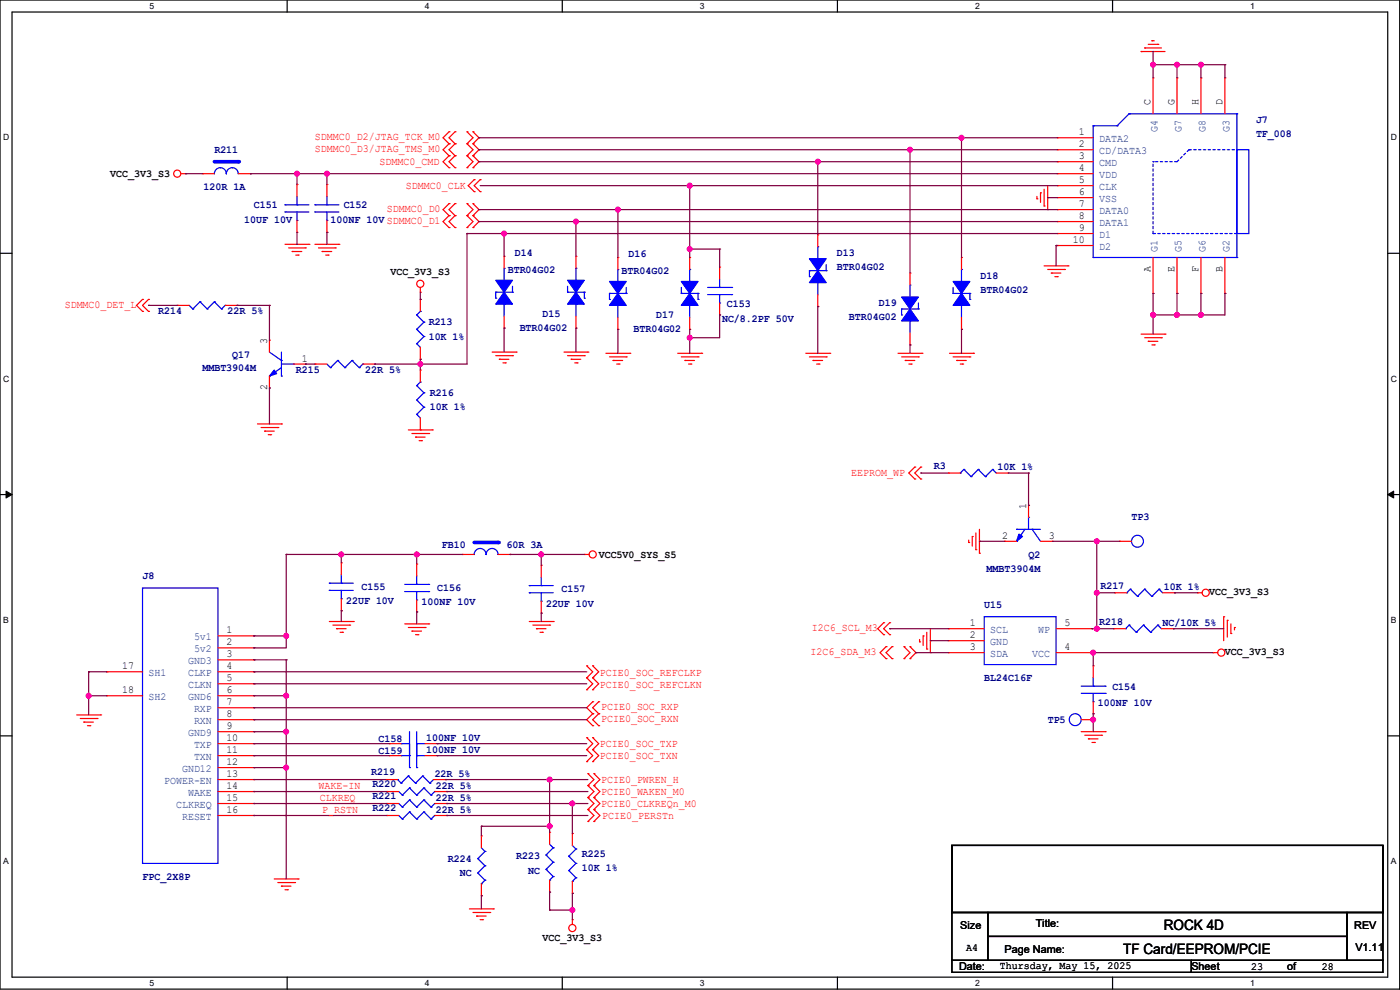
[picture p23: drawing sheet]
<svg xmlns="http://www.w3.org/2000/svg" width="594mm" height="420mm" viewBox="0 0 594 420" stroke-linecap="round" stroke-linejoin="round" font-family="sans-serif">
<defs><g id="words">
<g font-size="6.1">
<text x="493.8" y="394.7">ROCK 4D</text>
<text x="476.5" y="404.8">TF Card/EEPROM/PCIE</text>
</g>
<g font-size="4.6">
<text x="488.2" y="44.7" transform="rotate(-90 488.2 44.7)">C</text>
<text x="498.3" y="44.7" transform="rotate(-90 498.3 44.7)">G</text>
<text x="508.5" y="44.7" transform="rotate(-90 508.5 44.7)">H</text>
<text x="518.7" y="44.7" transform="rotate(-90 518.7 44.7)">D</text>
<text x="457.7" y="57.4">1</text>
<text x="457.7" y="62.5">2</text>
<text x="457.7" y="67.6">3</text>
<text x="46.8" y="75">VCC_3V3_S3</text>
<text x="457.7" y="72.6">4</text>
<text x="457.7" y="77.7">5</text>
<text x="457.7" y="82.8">6</text>
<text x="457.7" y="87.9">7</text>
<text x="457.7" y="93">8</text>
<text x="457.7" y="98">9</text>
<text x="455.2" y="103.1">10</text>
<text x="165.6" y="116.6">VCC_3V3_S3</text>
<text x="488.2" y="115.3" transform="rotate(-90 488.2 115.3)">A</text>
<text x="498.3" y="115.3" transform="rotate(-90 498.3 115.3)">E</text>
<text x="508.5" y="115.3" transform="rotate(-90 508.5 115.3)">F</text>
<text x="518.7" y="115.3" transform="rotate(-90 518.7 115.3)">B</text>
<text x="113.3" y="145.8" transform="rotate(-90 113.3 145.8)">3</text>
<text x="128" y="153.4">1</text>
<text x="113.3" y="165.6" transform="rotate(-90 113.3 165.6)">2</text>
<text x="435.4" y="215.9" transform="rotate(-90 435.4 215.9)">1</text>
<text x="425.2" y="228.6">2</text>
<text x="445" y="228.6">3</text>
<text x="254" y="236.5">VCC5V0_SYS_S5</text>
<text x="513.1" y="252.3">VCC_3V3_S3</text>
<text x="96" y="268.7">1</text>
<text x="411.5" y="265.7">1</text>
<text x="451.6" y="265.7">5</text>
<text x="96" y="273.8">2</text>
<text x="411.5" y="270.8">2</text>
<text x="411.5" y="275.8">3</text>
<text x="451.6" y="275.8">4</text>
<text x="96" y="278.9">3</text>
<text x="519.7" y="277.7">VCC_3V3_S3</text>
<text x="51.8" y="284">17</text>
<text x="96" y="284">4</text>
<text x="96" y="289.1">5</text>
<text x="51.8" y="294.1">18</text>
<text x="96" y="294.1">6</text>
<text x="96" y="299.2">7</text>
<text x="96" y="304.3">8</text>
<text x="96" y="309.4">9</text>
<text x="96" y="314.5">10</text>
<text x="96" y="319.5">11</text>
<text x="96" y="324.6">12</text>
<text x="96" y="329.7">13</text>
<text x="96" y="334.8">14</text>
<text x="96" y="339.9">15</text>
<text x="96" y="344.9">16</text>
<text x="407.4" y="394.3">Size</text>
<text x="439.4" y="393.3">Title:</text>
<text x="574.6" y="394.3">REV</text>
<text x="230.1" y="399.1">VCC_3V3_S3</text>
<text x="410" y="403.5">A4</text>
<text x="426.2" y="404.4">Page Name:</text>
<text x="575.1" y="403.4">V1.11</text>
<text x="406.9" y="411.5">Date:</text>
<text x="424.2" y="411.1">Thursday, May 15, 2025</text>
<text x="505.5" y="411.5">Sheet</text>
<text x="530.9" y="411.6">23</text>
<text x="546.1" y="411.5">of</text>
<text x="560.9" y="411.6">28</text>
</g>
<g font-size="4.6" fill="#000080">
<text x="532.9" y="52.1">J7</text>
<text x="532.9" y="58.2">TF_008</text>
<text x="91" y="64.8">R211</text>
<text x="86.4" y="80.6">120R 1A</text>
<text x="107.7" y="88.2">C151</text>
<text x="145.8" y="88.2">C152</text>
<text x="103.7" y="94.8">10UF 10V</text>
<text x="140.2" y="94.8">100NF 10V SDMMC0_D1</text>
<text x="218.5" y="108.5">D14</text>
<text x="266.7" y="109">D16</text>
<text x="355.1" y="108.5">D13</text>
<text x="215.4" y="115.6">BTR04G02</text>
<text x="263.7" y="116.1">BTR04G02</text>
<text x="355.1" y="114.6">BTR04G02</text>
<text x="416.1" y="118.2">D18</text>
<text x="416.1" y="124.3">BTR04G02</text>
<text x="308.4" y="130.4">C153</text>
<text x="372.9" y="129.9">D19</text>
<text x="67.1" y="133.4">R214</text>
<text x="96.5" y="133.4">22R 5%</text>
<text x="181.9" y="138">R213</text>
<text x="230.1" y="134.4">D15</text>
<text x="278.4" y="134.9">D17</text>
<text x="306.3" y="136.5">NC/8.2PF 50V</text>
<text x="360.2" y="136">BTR04G02</text>
<text x="220.5" y="140.5">BTR04G02</text>
<text x="268.8" y="141">BTR04G02</text>
<text x="181.9" y="144.1">10K 1%</text>
<text x="98.6" y="151.7">Q17</text>
<text x="85.9" y="157.3">MMBT3904M</text>
<text x="125.5" y="158.3">R215</text>
<text x="155" y="158.3">22R 5%</text>
<text x="182.4" y="168">R216</text>
<text x="182.4" y="174.1">10K 1%</text>
<text x="396.3" y="198.9">R3</text>
<text x="423.2" y="199.5">10K 1%</text>
<text x="480.1" y="220.8">TP3</text>
<text x="187.5" y="232.5">FB10</text>
<text x="214.9" y="232.5">60R 3A</text>
<text x="436.4" y="236.5">Q2</text>
<text x="60.5" y="245.7">J8</text>
<text x="418.6" y="242.6">MMBT3904M</text>
<text x="153.4" y="250.3">C155</text>
<text x="185.4" y="250.8">C156</text>
<text x="238.3" y="251.3">C157</text>
<text x="466.9" y="249.7">R217</text>
<text x="493.8" y="250.3">10K 1%</text>
<text x="146.8" y="256.3">22UF 10V</text>
<text x="178.8" y="256.9">100NF 10V</text>
<text x="231.7" y="257.4">22UF 10V</text>
<text x="417.6" y="257.9">U15</text>
<text x="466.4" y="265">R218</text>
<text x="493.3" y="265.5">NC/10K 5%</text>
<text x="417.6" y="288.9">BL24C16F</text>
<text x="472" y="292.9">C154</text>
<text x="465.9" y="299.5">100NF 10V</text>
<text x="444.5" y="306.6">TP5</text>
<text x="160.5" y="314.8">C158</text>
<text x="180.9" y="314.3">100NF 10V</text>
<text x="160.5" y="319.8">C159</text>
<text x="180.9" y="319.3">100NF 10V</text>
<text x="157.5" y="329">R219</text>
<text x="184.4" y="329.5">22R 5%</text>
<text x="158" y="334.1">R220</text>
<text x="184.9" y="334.6">22R 5%</text>
<text x="158" y="339.2">R221</text>
<text x="184.9" y="339.7">22R 5%</text>
<text x="158" y="344.2">R222</text>
<text x="184.9" y="344.7">22R 5%</text>
<text x="190" y="365.6">R224</text>
<text x="219" y="364.6">R223</text>
<text x="246.9" y="363.5">R225</text>
<text x="195.1" y="371.7">NC</text>
<text x="224" y="370.6">NC</text>
<text x="246.9" y="369.6">10K 1%</text>
<text x="60.5" y="373.2">FPC_2X8P</text>
</g>
<g font-size="4.6" fill="#f00">
<text x="133.6" y="59.5">SDMMC0_D2/JTAG_TCK_M0</text>
<text x="133.6" y="64.6">SDMMC0_D3/JTAG_TMS_M0</text>
<text x="161.1" y="70.2">SDMMC0_CMD</text>
<text x="172.2" y="80.4">SDMMC0_CLK</text>
<text x="164.1" y="90">SDMMC0_D0</text>
<text x="27.5" y="130.7">SDMMC0_DET_L</text>
<text x="361.2" y="201.8">EEPROM_WP</text>
<text x="344.4" y="267.8">I2C6_SCL_M3</text>
<text x="343.9" y="278">I2C6_SDA_M3</text>
<text x="254.5" y="286.6">PCIE0_SOC_REFCLKP</text>
<text x="254.5" y="291.7">PCIE0_SOC_REFCLKN</text>
<text x="255" y="301.4">PCIE0_SOC_RXP</text>
<text x="255" y="306.4">PCIE0_SOC_RXN</text>
<text x="254.5" y="317.1">PCIE0_SOC_TXP</text>
<text x="254.5" y="322.2">PCIE0_SOC_TXN</text>
<text x="135.1" y="334.8">WAKE-IN</text>
<text x="255" y="332.3">PCIE0_PWREN_H</text>
<text x="135.7" y="339.9">CLKREQ</text>
<text x="255" y="337.4">PCIE0_WAKEN_M0</text>
<text x="136.7" y="344.8">P_RSTN</text>
<text x="255" y="342.5">PCIE0_CLKREQn_M0</text>
<text x="255.5" y="347.6">PCIE0_PERSTn</text>
</g>
<g font-size="4.6" fill="#004080">
<text x="491.2" y="55.9" transform="rotate(-90 491.2 55.9)">G4</text>
<text x="501.3" y="55.9" transform="rotate(-90 501.3 55.9)">G7</text>
<text x="511.5" y="55.9" transform="rotate(-90 511.5 55.9)">G8</text>
<text x="521.7" y="55.9" transform="rotate(-90 521.7 55.9)">G3</text>
<text x="466.4" y="65.3">CD/DATA3</text>
<text x="466.4" y="60.3">DATA2</text>
<text x="466.4" y="70.4">CMD</text>
<text x="466.4" y="75.5">VDD</text>
<text x="466.4" y="80.6">CLK</text>
<text x="466.4" y="85.7">VSS</text>
<text x="466.4" y="90.7">DATA0</text>
<text x="466.4" y="95.8">DATA1</text>
<text x="466.4" y="100.9">D1</text>
<text x="466.4" y="106">D2</text>
<text x="491.2" y="106.7" transform="rotate(-90 491.2 106.7)">G1</text>
<text x="501.3" y="106.7" transform="rotate(-90 501.3 106.7)">G5</text>
<text x="511.5" y="106.7" transform="rotate(-90 511.5 106.7)">G6</text>
<text x="521.7" y="106.7" transform="rotate(-90 521.7 106.7)">G2</text>
<text x="420.1" y="268.5">SCL</text>
<text x="440.5" y="268.5">WP</text>
<text x="82.3" y="271.6">5v1</text>
<text x="420.1" y="273.6">GND</text>
<text x="79.8" y="281.7">GND3</text>
<text x="82.3" y="276.7">5v2</text>
<text x="420.1" y="278.7">SDA</text>
<text x="437.9" y="278.7">VCC</text>
<text x="63" y="286.8">SH1</text>
<text x="79.8" y="286.8">CLKP</text>
<text x="79.8" y="291.9">CLKN</text>
<text x="63" y="297">SH2</text>
<text x="79.8" y="297">GND6</text>
<text x="82.3" y="302.1">RXP</text>
<text x="82.3" y="307.1">RXN</text>
<text x="79.8" y="312.2">GND9</text>
<text x="82.3" y="317.3">TXP</text>
<text x="82.3" y="322.4">TXN</text>
<text x="77.2" y="327.5">GND12</text>
<text x="69.6" y="332.6">POWER-EN</text>
<text x="79.8" y="337.6">WAKE</text>
<text x="74.7" y="342.7">CLKREQ</text>
<text x="77.2" y="347.8">RESET</text>
</g>
<g font-size="3.6">
<text x="63.5" y="3.8">5</text>
<text x="180.2" y="3.8">4</text>
<text x="296.9" y="3.8">3</text>
<text x="413.7" y="3.8">2</text>
<text x="530.4" y="3.8">1</text>
<text x="1.3" y="59.5">D</text>
<text x="590.1" y="59.5">D</text>
<text x="1.3" y="161.9">C</text>
<text x="590.1" y="161.9">C</text>
<text x="1.3" y="264.3">B</text>
<text x="590.1" y="264.3">B</text>
<text x="1.3" y="366.6">A</text>
<text x="590.1" y="366.6">A</text>
<text x="63.5" y="418.3">5</text>
<text x="180.2" y="418.3">4</text>
<text x="296.9" y="418.3">3</text>
<text x="413.7" y="418.3">2</text>
<text x="530.4" y="418.3">1</text>
</g>
</g></defs>
<path d="M0 0h593.9v419.6h-593.9zM5.1 5.1h583.7v409.4h-583.7z" fill="none" stroke="#000" stroke-width=".51"/>
<g fill="#fff">
<path d="M63.5 .5h2v4.1h-2z"/>
<path d="M63.5 415.1h2v4h-2z"/>
</g>
<path d="M121.8 0v5.1M121.8 414.5v5.1" fill="none" stroke="#000" stroke-width=".51"/>
<g fill="#fff">
<path d="M180.2 .5h2v4.1h-2z"/>
<path d="M180.2 415.1h2v4h-2z"/>
</g>
<path d="M238.6 0v5.1M238.6 414.5v5.1" fill="none" stroke="#000" stroke-width=".51"/>
<g fill="#fff">
<path d="M296.9 .5h2.1v4.1h-2.1z"/>
<path d="M296.9 415.1h2.1v4h-2.1z"/>
</g>
<path d="M355.3 0v5.1M355.3 414.5v5.1" fill="none" stroke="#000" stroke-width=".51"/>
<g fill="#fff">
<path d="M413.7 .5h2v4.1h-2z"/>
<path d="M413.7 415.1h2v4h-2z"/>
</g>
<path d="M472 0v5.1M472 414.5v5.1" fill="none" stroke="#000" stroke-width=".51"/>
<g fill="#fff">
<path d="M530.4 .5h2v4.1h-2z"/>
<path d="M530.4 415.1h2v4h-2z"/>
<path d="M1.3 56.3h2.6v4h-2.6z"/>
<path d="M590.1 56.3h2.6v4h-2.6z"/>
<path d="M1.3 158.6h2.6v4.1h-2.6z"/>
<path d="M590.1 158.6h2.6v4.1h-2.6z"/>
</g>
<path d="M0 107.5h5.1M588.8 107.5h5.1" fill="none" stroke="#000" stroke-width=".51"/>
<g fill="#fff">
<path d="M1.3 261h2.4v4.1h-2.4z"/>
<path d="M590.1 261h2.4v4.1h-2.4z"/>
</g>
<path d="M0 209.8h5.1M588.8 209.8h5.1" fill="none" stroke="#000" stroke-width=".51"/>
<path d="M2.6 208.3l2.5 1.5-2.5 1.5zM588.8 209.8l2.5-1.5v3z" fill="#000" stroke="#000" stroke-width=".42"/>
<g fill="#fff">
<path d="M1.3 363.4h2.4v4h-2.4z"/>
<path d="M590.1 363.4h2.4v4h-2.4z"/>
</g>
<path d="M0 312.2h5.1M588.8 312.2h5.1" fill="none" stroke="#000" stroke-width=".51"/>
<path d="M394.7 266.7v10.2" fill="none" stroke="#f00" stroke-width=".51"/>
<circle cx="394.7" cy="276.9" r=".25" fill="#f00"/>
<path d="M393.2 268.2v7.2" fill="none" stroke="#f00" stroke-width=".51"/>
<circle cx="393.2" cy="275.4" r=".25" fill="#f00"/>
<path d="M391.7 269.8v4" fill="none" stroke="#f00" stroke-width=".51"/>
<circle cx="391.7" cy="269.8" r=".25" fill="#f00"/>
<path d="M390.2 271.3v1" fill="none" stroke="#f00" stroke-width=".51"/>
<circle cx="390.2" cy="272.3" r=".25" fill="#f00"/>
<path d="M519.2 261.6v10.2" fill="none" stroke="#f00" stroke-width=".51"/>
<circle cx="519.2" cy="261.6" r=".25" fill="#f00"/>
<path d="M520.7 263.2v7.1" fill="none" stroke="#f00" stroke-width=".51"/>
<circle cx="520.7" cy="263.2" r=".25" fill="#f00"/>
<path d="M522.2 264.7v4.1" fill="none" stroke="#f00" stroke-width=".51"/>
<circle cx="522.2" cy="268.8" r=".25" fill="#f00"/>
<path d="M523.8 266.2v1" fill="none" stroke="#f00" stroke-width=".51"/>
<circle cx="523.8" cy="266.2" r=".25" fill="#f00"/>
<path d="M458.7 310.4h10.2" fill="none" stroke="#f00" stroke-width=".51"/>
<circle cx="468.9" cy="310.4" r=".25" fill="#f00"/>
<path d="M460.3 311.9h7.1" fill="none" stroke="#f00" stroke-width=".51"/>
<circle cx="467.4" cy="311.9" r=".25" fill="#f00"/>
<path d="M461.8 313.5h4.1" fill="none" stroke="#f00" stroke-width=".51"/>
<circle cx="461.8" cy="313.5" r=".25" fill="#f00"/>
<path d="M463.3 315h1" fill="none" stroke="#f00" stroke-width=".51"/>
<circle cx="464.3" cy="315" r=".25" fill="#f00"/>
<path d="M173.2 182.4h10.2" fill="none" stroke="#f00" stroke-width=".51"/>
<circle cx="183.4" cy="182.4" r=".25" fill="#f00"/>
<path d="M174.8 183.9h7.1" fill="none" stroke="#f00" stroke-width=".51"/>
<circle cx="181.9" cy="183.9" r=".25" fill="#f00"/>
<path d="M176.3 185.4h4.1" fill="none" stroke="#f00" stroke-width=".51"/>
<circle cx="176.3" cy="185.4" r=".25" fill="#f00"/>
<path d="M177.8 187h1" fill="none" stroke="#f00" stroke-width=".51"/>
<circle cx="178.8" cy="187" r=".25" fill="#f00"/>
<path d="M484.1 141.8h10.2" fill="none" stroke="#f00" stroke-width=".51"/>
<circle cx="494.3" cy="141.8" r=".25" fill="#f00"/>
<path d="M485.7 143.3h7.1" fill="none" stroke="#f00" stroke-width=".51"/>
<circle cx="492.8" cy="143.3" r=".25" fill="#f00"/>
<path d="M487.2 144.8h4.1" fill="none" stroke="#f00" stroke-width=".51"/>
<circle cx="487.2" cy="144.8" r=".25" fill="#f00"/>
<path d="M488.7 146.3h1" fill="none" stroke="#f00" stroke-width=".51"/>
<circle cx="489.7" cy="146.3" r=".25" fill="#f00"/>
<path d="M484.1 21.9h10.2" fill="none" stroke="#f00" stroke-width=".51"/>
<circle cx="484.1" cy="21.9" r=".25" fill="#f00"/>
<path d="M485.7 20.3h7.1" fill="none" stroke="#f00" stroke-width=".51"/>
<circle cx="485.7" cy="20.3" r=".25" fill="#f00"/>
<path d="M487.2 18.8h4.1" fill="none" stroke="#f00" stroke-width=".51"/>
<circle cx="491.3" cy="18.8" r=".25" fill="#f00"/>
<path d="M488.7 17.3h1" fill="none" stroke="#f00" stroke-width=".51"/>
<circle cx="488.7" cy="17.3" r=".25" fill="#f00"/>
<path d="M133.6 103.7h10.2" fill="none" stroke="#f00" stroke-width=".51"/>
<circle cx="143.8" cy="103.7" r=".25" fill="#f00"/>
<path d="M135.1 105.2h7.2" fill="none" stroke="#f00" stroke-width=".51"/>
<circle cx="142.3" cy="105.2" r=".25" fill="#f00"/>
<path d="M136.7 106.7h4" fill="none" stroke="#f00" stroke-width=".51"/>
<circle cx="136.7" cy="106.7" r=".25" fill="#f00"/>
<path d="M138.2 108.2h1" fill="none" stroke="#f00" stroke-width=".51"/>
<circle cx="139.2" cy="108.2" r=".25" fill="#f00"/>
<path d="M444.5 78.8v10.1" fill="none" stroke="#f00" stroke-width=".51"/>
<circle cx="444.5" cy="88.9" r=".25" fill="#f00"/>
<path d="M443 80.3v7.1" fill="none" stroke="#f00" stroke-width=".51"/>
<circle cx="443" cy="87.4" r=".25" fill="#f00"/>
<path d="M441.5 81.8v4.1" fill="none" stroke="#f00" stroke-width=".51"/>
<circle cx="441.5" cy="81.8" r=".25" fill="#f00"/>
<path d="M439.9 83.3v1" fill="none" stroke="#f00" stroke-width=".51"/>
<circle cx="439.9" cy="84.3" r=".25" fill="#f00"/>
<path d="M443 112.8h10.2" fill="none" stroke="#f00" stroke-width=".51"/>
<circle cx="453.2" cy="112.8" r=".25" fill="#f00"/>
<path d="M444.5 114.3h7.1" fill="none" stroke="#f00" stroke-width=".51"/>
<circle cx="451.6" cy="114.3" r=".25" fill="#f00"/>
<path d="M446 115.8h4.1" fill="none" stroke="#f00" stroke-width=".51"/>
<circle cx="446" cy="115.8" r=".25" fill="#f00"/>
<path d="M447.6 117.4h1" fill="none" stroke="#f00" stroke-width=".51"/>
<circle cx="448.6" cy="117.4" r=".25" fill="#f00"/>
<path d="M402.9 149.9h10.1" fill="none" stroke="#f00" stroke-width=".51"/>
<circle cx="413" cy="149.9" r=".25" fill="#f00"/>
<path d="M404.4 151.4h7.1" fill="none" stroke="#f00" stroke-width=".51"/>
<circle cx="411.5" cy="151.4" r=".25" fill="#f00"/>
<path d="M405.9 152.9h4.1" fill="none" stroke="#f00" stroke-width=".51"/>
<circle cx="405.9" cy="152.9" r=".25" fill="#f00"/>
<path d="M407.4 154.5h1.1" fill="none" stroke="#f00" stroke-width=".51"/>
<circle cx="408.5" cy="154.5" r=".25" fill="#f00"/>
<path d="M381 149.9h10.2" fill="none" stroke="#f00" stroke-width=".51"/>
<circle cx="391.2" cy="149.9" r=".25" fill="#f00"/>
<path d="M382.5 151.4h7.2" fill="none" stroke="#f00" stroke-width=".51"/>
<circle cx="389.7" cy="151.4" r=".25" fill="#f00"/>
<path d="M384.1 152.9h4" fill="none" stroke="#f00" stroke-width=".51"/>
<circle cx="384.1" cy="152.9" r=".25" fill="#f00"/>
<path d="M385.6 154.5h1" fill="none" stroke="#f00" stroke-width=".51"/>
<circle cx="386.6" cy="154.5" r=".25" fill="#f00"/>
<path d="M341.9 149.9h10.2" fill="none" stroke="#f00" stroke-width=".51"/>
<circle cx="352.1" cy="149.9" r=".25" fill="#f00"/>
<path d="M343.4 151.4h7.1" fill="none" stroke="#f00" stroke-width=".51"/>
<circle cx="350.5" cy="151.4" r=".25" fill="#f00"/>
<path d="M345 152.9h4" fill="none" stroke="#f00" stroke-width=".51"/>
<circle cx="345" cy="152.9" r=".25" fill="#f00"/>
<path d="M346.5 154.5h1" fill="none" stroke="#f00" stroke-width=".51"/>
<circle cx="347.5" cy="154.5" r=".25" fill="#f00"/>
<path d="M109.2 179.9h10.2" fill="none" stroke="#f00" stroke-width=".51"/>
<circle cx="119.4" cy="179.9" r=".25" fill="#f00"/>
<path d="M110.8 181.4h7.1" fill="none" stroke="#f00" stroke-width=".51"/>
<circle cx="117.9" cy="181.4" r=".25" fill="#f00"/>
<path d="M112.3 182.9h4.1" fill="none" stroke="#f00" stroke-width=".51"/>
<circle cx="112.3" cy="182.9" r=".25" fill="#f00"/>
<path d="M113.8 184.4h1" fill="none" stroke="#f00" stroke-width=".51"/>
<circle cx="114.8" cy="184.4" r=".25" fill="#f00"/>
<path d="M287.5 149.9h10.2" fill="none" stroke="#f00" stroke-width=".51"/>
<circle cx="297.7" cy="149.9" r=".25" fill="#f00"/>
<path d="M289.1 151.4h7.1" fill="none" stroke="#f00" stroke-width=".51"/>
<circle cx="296.2" cy="151.4" r=".25" fill="#f00"/>
<path d="M290.6 152.9h4.1" fill="none" stroke="#f00" stroke-width=".51"/>
<circle cx="290.6" cy="152.9" r=".25" fill="#f00"/>
<path d="M292.1 154.5h1" fill="none" stroke="#f00" stroke-width=".51"/>
<circle cx="293.1" cy="154.5" r=".25" fill="#f00"/>
<path d="M257.1 149.9h10.1" fill="none" stroke="#f00" stroke-width=".51"/>
<circle cx="267.2" cy="149.9" r=".25" fill="#f00"/>
<path d="M258.6 151.4h7.1" fill="none" stroke="#f00" stroke-width=".51"/>
<circle cx="265.7" cy="151.4" r=".25" fill="#f00"/>
<path d="M260.1 152.9h4.1" fill="none" stroke="#f00" stroke-width=".51"/>
<circle cx="260.1" cy="152.9" r=".25" fill="#f00"/>
<path d="M261.6 154.5h1.1" fill="none" stroke="#f00" stroke-width=".51"/>
<circle cx="262.7" cy="154.5" r=".25" fill="#f00"/>
<path d="M239.3 149.4h10.1" fill="none" stroke="#f00" stroke-width=".51"/>
<circle cx="249.4" cy="149.4" r=".25" fill="#f00"/>
<path d="M240.8 150.9h7.1" fill="none" stroke="#f00" stroke-width=".51"/>
<circle cx="247.9" cy="150.9" r=".25" fill="#f00"/>
<path d="M242.3 152.4h4.1" fill="none" stroke="#f00" stroke-width=".51"/>
<circle cx="242.3" cy="152.4" r=".25" fill="#f00"/>
<path d="M243.9 153.9h1" fill="none" stroke="#f00" stroke-width=".51"/>
<circle cx="244.9" cy="153.9" r=".25" fill="#f00"/>
<path d="M208.8 149.4h10.2" fill="none" stroke="#f00" stroke-width=".51"/>
<circle cx="219" cy="149.4" r=".25" fill="#f00"/>
<path d="M210.3 150.9h7.1" fill="none" stroke="#f00" stroke-width=".51"/>
<circle cx="217.4" cy="150.9" r=".25" fill="#f00"/>
<path d="M211.9 152.4h4" fill="none" stroke="#f00" stroke-width=".51"/>
<circle cx="211.9" cy="152.4" r=".25" fill="#f00"/>
<path d="M213.4 153.9h1" fill="none" stroke="#f00" stroke-width=".51"/>
<circle cx="214.4" cy="153.9" r=".25" fill="#f00"/>
<path d="M120.9 103.7h10.2" fill="none" stroke="#f00" stroke-width=".51"/>
<circle cx="131.1" cy="103.7" r=".25" fill="#f00"/>
<path d="M122.4 105.2h7.2" fill="none" stroke="#f00" stroke-width=".51"/>
<circle cx="129.6" cy="105.2" r=".25" fill="#f00"/>
<path d="M124 106.7h4" fill="none" stroke="#f00" stroke-width=".51"/>
<circle cx="124" cy="106.7" r=".25" fill="#f00"/>
<path d="M125.5 108.2h1" fill="none" stroke="#f00" stroke-width=".51"/>
<circle cx="126.5" cy="108.2" r=".25" fill="#f00"/>
<path d="M76.7 73.7h2.1" fill="none" stroke="#f00" stroke-width=".51"/>
<circle cx="78.8" cy="73.7" r=".25" fill="#f00"/>
<g fill="none" stroke="#f00" stroke-width=".51">
<path d="M178.3 121.9v2.1"/>
<circle cx="75.2" cy="73.7" r="1.51"/>
</g>
<circle cx="178.3" cy="124" r=".25" fill="#f00"/>
<g fill="none" stroke="#f00" stroke-width=".51">
<path d="M508 251.5h2.1"/>
<circle cx="178.3" cy="120.4" r="1.51"/>
</g>
<circle cx="508" cy="251.5" r=".25" fill="#f00"/>
<g fill="none" stroke="#f00" stroke-width=".51">
<path d="M514.6 276.9h2.1"/>
<circle cx="511.6" cy="251.5" r="1.51"/>
</g>
<circle cx="514.6" cy="276.9" r=".25" fill="#f00"/>
<g fill="none" stroke="#f00" stroke-width=".51">
<path d="M116.4 372.9h10.1"/>
<circle cx="518.2" cy="276.9" r="1.51"/>
</g>
<circle cx="126.5" cy="372.9" r=".25" fill="#f00"/>
<path d="M117.9 374.4h7.1" fill="none" stroke="#f00" stroke-width=".51"/>
<circle cx="125" cy="374.4" r=".25" fill="#f00"/>
<path d="M119.4 375.9h4.1" fill="none" stroke="#f00" stroke-width=".51"/>
<circle cx="119.4" cy="375.9" r=".25" fill="#f00"/>
<path d="M120.9 377.5h1" fill="none" stroke="#f00" stroke-width=".51"/>
<circle cx="121.9" cy="377.5" r=".25" fill="#f00"/>
<path d="M199.2 385.6h10.1" fill="none" stroke="#f00" stroke-width=".51"/>
<circle cx="209.3" cy="385.6" r=".25" fill="#f00"/>
<path d="M200.7 387.1h7.1" fill="none" stroke="#f00" stroke-width=".51"/>
<circle cx="207.8" cy="387.1" r=".25" fill="#f00"/>
<path d="M202.2 388.6h4.1" fill="none" stroke="#f00" stroke-width=".51"/>
<circle cx="202.2" cy="388.6" r=".25" fill="#f00"/>
<path d="M203.7 390.2h1" fill="none" stroke="#f00" stroke-width=".51"/>
<circle cx="204.7" cy="390.2" r=".25" fill="#f00"/>
<path d="M139.7 263.7h10.2" fill="none" stroke="#f00" stroke-width=".51"/>
<circle cx="149.9" cy="263.7" r=".25" fill="#f00"/>
<path d="M141.2 265.2h7.2" fill="none" stroke="#f00" stroke-width=".51"/>
<circle cx="148.4" cy="265.2" r=".25" fill="#f00"/>
<path d="M142.8 266.7h4" fill="none" stroke="#f00" stroke-width=".51"/>
<circle cx="142.8" cy="266.7" r=".25" fill="#f00"/>
<path d="M144.3 268.2h1" fill="none" stroke="#f00" stroke-width=".51"/>
<circle cx="145.3" cy="268.2" r=".25" fill="#f00"/>
<path d="M171.7 264.7h10.2" fill="none" stroke="#f00" stroke-width=".51"/>
<circle cx="181.9" cy="264.7" r=".25" fill="#f00"/>
<path d="M173.2 266.2h7.2" fill="none" stroke="#f00" stroke-width=".51"/>
<circle cx="180.4" cy="266.2" r=".25" fill="#f00"/>
<path d="M174.8 267.7h4" fill="none" stroke="#f00" stroke-width=".51"/>
<circle cx="174.8" cy="267.7" r=".25" fill="#f00"/>
<path d="M176.3 269.3h1" fill="none" stroke="#f00" stroke-width=".51"/>
<circle cx="177.3" cy="269.3" r=".25" fill="#f00"/>
<path d="M224.6 263.7h10.1" fill="none" stroke="#f00" stroke-width=".51"/>
<circle cx="234.7" cy="263.7" r=".25" fill="#f00"/>
<path d="M226.1 265.2h7.1" fill="none" stroke="#f00" stroke-width=".51"/>
<circle cx="233.2" cy="265.2" r=".25" fill="#f00"/>
<path d="M227.6 266.7h4.1" fill="none" stroke="#f00" stroke-width=".51"/>
<circle cx="227.6" cy="266.7" r=".25" fill="#f00"/>
<path d="M229.1 268.2h1" fill="none" stroke="#f00" stroke-width=".51"/>
<circle cx="230.1" cy="268.2" r=".25" fill="#f00"/>
<path d="M32.5 303.3h10.2" fill="none" stroke="#f00" stroke-width=".51"/>
<circle cx="42.7" cy="303.3" r=".25" fill="#f00"/>
<path d="M34.1 304.8h7.1" fill="none" stroke="#f00" stroke-width=".51"/>
<circle cx="41.2" cy="304.8" r=".25" fill="#f00"/>
<path d="M35.6 306.3h4" fill="none" stroke="#f00" stroke-width=".51"/>
<circle cx="35.6" cy="306.3" r=".25" fill="#f00"/>
<path d="M37.1 307.9h1" fill="none" stroke="#f00" stroke-width=".51"/>
<circle cx="38.1" cy="307.9" r=".25" fill="#f00"/>
<path d="M247.9 235.2h2.1" fill="none" stroke="#f00" stroke-width=".51"/>
<circle cx="247.9" cy="235.2" r=".25" fill="#f00"/>
<g fill="none" stroke="#f00" stroke-width=".51">
<path d="M242.8 390.2v2"/>
<circle cx="251.5" cy="235.2" r="1.51"/>
</g>
<circle cx="242.8" cy="390.2" r=".25" fill="#f00"/>
<g fill="none" stroke="#f00" stroke-width=".51">
<path d="M415.6 224.6v10.1"/>
<circle cx="242.8" cy="393.7" r="1.51"/>
</g>
<circle cx="415.6" cy="234.7" r=".25" fill="#f00"/>
<path d="M414 226.1v7.1" fill="none" stroke="#f00" stroke-width=".51"/>
<circle cx="414" cy="233.2" r=".25" fill="#f00"/>
<path d="M412.5 227.6v4.1" fill="none" stroke="#f00" stroke-width=".51"/>
<circle cx="412.5" cy="227.6" r=".25" fill="#f00"/>
<path d="M411 229.1v1" fill="none" stroke="#f00" stroke-width=".51"/>
<circle cx="411" cy="230.1" r=".25" fill="#f00"/>
<path d="M60.5 127l-2.6 2.6" fill="none" stroke="#f00" stroke-width=".51"/>
<circle cx="60.5" cy="127" r=".25" fill="#f00"/>
<path d="M57.9 129.6l2.6 2.5" fill="none" stroke="#f00" stroke-width=".51"/>
<circle cx="60.5" cy="132.1" r=".25" fill="#f00"/>
<path d="M63 127l-2.5 2.6" fill="none" stroke="#f00" stroke-width=".51"/>
<circle cx="63" cy="127" r=".25" fill="#f00"/>
<path d="M60.5 129.6l2.5 2.5" fill="none" stroke="#f00" stroke-width=".51"/>
<circle cx="63" cy="132.1" r=".25" fill="#f00"/>
<path d="M200.7 86.4l2.5 2.5" fill="none" stroke="#f00" stroke-width=".51"/>
<circle cx="200.7" cy="86.4" r=".25" fill="#f00"/>
<path d="M203.2 88.9l-2.5 2.6" fill="none" stroke="#f00" stroke-width=".51"/>
<circle cx="200.7" cy="91.5" r=".25" fill="#f00"/>
<path d="M200.7 88.9l-2.6 2.6" fill="none" stroke="#f00" stroke-width=".51"/>
<circle cx="198.1" cy="91.5" r=".25" fill="#f00"/>
<path d="M198.1 86.4l2.6 2.5" fill="none" stroke="#f00" stroke-width=".51"/>
<circle cx="198.1" cy="86.4" r=".25" fill="#f00"/>
<path d="M188 88.9l2.5 2.6" fill="none" stroke="#f00" stroke-width=".51"/>
<circle cx="190.5" cy="91.5" r=".25" fill="#f00"/>
<path d="M190.5 86.4l-2.5 2.5" fill="none" stroke="#f00" stroke-width=".51"/>
<circle cx="190.5" cy="86.4" r=".25" fill="#f00"/>
<path d="M190.5 88.9l2.6 2.6" fill="none" stroke="#f00" stroke-width=".51"/>
<circle cx="193.1" cy="91.5" r=".25" fill="#f00"/>
<path d="M193.1 86.4l-2.6 2.5" fill="none" stroke="#f00" stroke-width=".51"/>
<circle cx="193.1" cy="86.4" r=".25" fill="#f00"/>
<path d="M200.7 91.5l2.5 2.5" fill="none" stroke="#f00" stroke-width=".51"/>
<circle cx="200.7" cy="91.5" r=".25" fill="#f00"/>
<path d="M203.2 94l-2.5 2.5" fill="none" stroke="#f00" stroke-width=".51"/>
<circle cx="200.7" cy="96.5" r=".25" fill="#f00"/>
<path d="M200.7 94l-2.6 2.5" fill="none" stroke="#f00" stroke-width=".51"/>
<circle cx="198.1" cy="96.5" r=".25" fill="#f00"/>
<path d="M198.1 91.5l2.6 2.5" fill="none" stroke="#f00" stroke-width=".51"/>
<circle cx="198.1" cy="91.5" r=".25" fill="#f00"/>
<path d="M188 94l2.5 2.5" fill="none" stroke="#f00" stroke-width=".51"/>
<circle cx="190.5" cy="96.5" r=".25" fill="#f00"/>
<path d="M190.5 91.5l-2.5 2.5" fill="none" stroke="#f00" stroke-width=".51"/>
<circle cx="190.5" cy="91.5" r=".25" fill="#f00"/>
<path d="M190.5 94l2.6 2.5" fill="none" stroke="#f00" stroke-width=".51"/>
<circle cx="193.1" cy="96.5" r=".25" fill="#f00"/>
<path d="M193.1 91.5l-2.6 2.5" fill="none" stroke="#f00" stroke-width=".51"/>
<circle cx="193.1" cy="91.5" r=".25" fill="#f00"/>
<path d="M200.7 55.9l2.5 2.5" fill="none" stroke="#f00" stroke-width=".51"/>
<circle cx="200.7" cy="55.9" r=".25" fill="#f00"/>
<path d="M203.2 58.4l-2.5 2.6" fill="none" stroke="#f00" stroke-width=".51"/>
<circle cx="200.7" cy="61" r=".25" fill="#f00"/>
<path d="M200.7 58.4l-2.6 2.6" fill="none" stroke="#f00" stroke-width=".51"/>
<circle cx="198.1" cy="61" r=".25" fill="#f00"/>
<path d="M198.1 55.9l2.6 2.5" fill="none" stroke="#f00" stroke-width=".51"/>
<circle cx="198.1" cy="55.9" r=".25" fill="#f00"/>
<path d="M188 58.4l2.5 2.6" fill="none" stroke="#f00" stroke-width=".51"/>
<circle cx="190.5" cy="61" r=".25" fill="#f00"/>
<path d="M190.5 55.9l-2.5 2.5" fill="none" stroke="#f00" stroke-width=".51"/>
<circle cx="190.5" cy="55.9" r=".25" fill="#f00"/>
<path d="M190.5 58.4l2.6 2.6" fill="none" stroke="#f00" stroke-width=".51"/>
<circle cx="193.1" cy="61" r=".25" fill="#f00"/>
<path d="M193.1 55.9l-2.6 2.5" fill="none" stroke="#f00" stroke-width=".51"/>
<circle cx="193.1" cy="55.9" r=".25" fill="#f00"/>
<path d="M200.7 61l2.5 2.5" fill="none" stroke="#f00" stroke-width=".51"/>
<circle cx="200.7" cy="61" r=".25" fill="#f00"/>
<path d="M203.2 63.5l-2.5 2.6" fill="none" stroke="#f00" stroke-width=".51"/>
<circle cx="200.7" cy="66.1" r=".25" fill="#f00"/>
<path d="M200.7 63.5l-2.6 2.6" fill="none" stroke="#f00" stroke-width=".51"/>
<circle cx="198.1" cy="66.1" r=".25" fill="#f00"/>
<path d="M198.1 61l2.6 2.5" fill="none" stroke="#f00" stroke-width=".51"/>
<circle cx="198.1" cy="61" r=".25" fill="#f00"/>
<path d="M188 63.5l2.5 2.6" fill="none" stroke="#f00" stroke-width=".51"/>
<circle cx="190.5" cy="66.1" r=".25" fill="#f00"/>
<path d="M190.5 61l-2.5 2.5" fill="none" stroke="#f00" stroke-width=".51"/>
<circle cx="190.5" cy="61" r=".25" fill="#f00"/>
<path d="M190.5 63.5l2.6 2.6" fill="none" stroke="#f00" stroke-width=".51"/>
<circle cx="193.1" cy="66.1" r=".25" fill="#f00"/>
<path d="M193.1 61l-2.6 2.5" fill="none" stroke="#f00" stroke-width=".51"/>
<circle cx="193.1" cy="61" r=".25" fill="#f00"/>
<path d="M200.7 66.1l2.5 2.5" fill="none" stroke="#f00" stroke-width=".51"/>
<circle cx="200.7" cy="66.1" r=".25" fill="#f00"/>
<path d="M203.2 68.6l-2.5 2.5" fill="none" stroke="#f00" stroke-width=".51"/>
<circle cx="200.7" cy="71.1" r=".25" fill="#f00"/>
<path d="M200.7 68.6l-2.6 2.5" fill="none" stroke="#f00" stroke-width=".51"/>
<circle cx="198.1" cy="71.1" r=".25" fill="#f00"/>
<path d="M198.1 66.1l2.6 2.5" fill="none" stroke="#f00" stroke-width=".51"/>
<circle cx="198.1" cy="66.1" r=".25" fill="#f00"/>
<path d="M188 68.6l2.5 2.5" fill="none" stroke="#f00" stroke-width=".51"/>
<circle cx="190.5" cy="71.1" r=".25" fill="#f00"/>
<path d="M190.5 66.1l-2.5 2.5" fill="none" stroke="#f00" stroke-width=".51"/>
<circle cx="190.5" cy="66.1" r=".25" fill="#f00"/>
<path d="M190.5 68.6l2.6 2.5" fill="none" stroke="#f00" stroke-width=".51"/>
<circle cx="193.1" cy="71.1" r=".25" fill="#f00"/>
<path d="M193.1 66.1l-2.6 2.5" fill="none" stroke="#f00" stroke-width=".51"/>
<circle cx="193.1" cy="66.1" r=".25" fill="#f00"/>
<path d="M198.6 78.8l2.6 2.5" fill="none" stroke="#f00" stroke-width=".51"/>
<circle cx="201.2" cy="81.3" r=".25" fill="#f00"/>
<path d="M201.2 76.2l-2.6 2.6" fill="none" stroke="#f00" stroke-width=".51"/>
<circle cx="201.2" cy="76.2" r=".25" fill="#f00"/>
<path d="M201.2 78.8l2.5 2.5" fill="none" stroke="#f00" stroke-width=".51"/>
<circle cx="203.7" cy="81.3" r=".25" fill="#f00"/>
<path d="M203.7 76.2l-2.5 2.6" fill="none" stroke="#f00" stroke-width=".51"/>
<circle cx="203.7" cy="76.2" r=".25" fill="#f00"/>
<path d="M254.5 346l-2.5 2.5" fill="none" stroke="#f00" stroke-width=".51"/>
<circle cx="252" cy="348.5" r=".25" fill="#f00"/>
<path d="M252 343.4l2.5 2.6" fill="none" stroke="#f00" stroke-width=".51"/>
<circle cx="252" cy="343.4" r=".25" fill="#f00"/>
<path d="M252 346l-2.6 2.5" fill="none" stroke="#f00" stroke-width=".51"/>
<circle cx="249.4" cy="348.5" r=".25" fill="#f00"/>
<path d="M249.4 343.4l2.6 2.6" fill="none" stroke="#f00" stroke-width=".51"/>
<circle cx="249.4" cy="343.4" r=".25" fill="#f00"/>
<path d="M254 285l-2.5 2.5" fill="none" stroke="#f00" stroke-width=".51"/>
<circle cx="251.5" cy="287.5" r=".25" fill="#f00"/>
<path d="M251.5 282.5l2.5 2.5" fill="none" stroke="#f00" stroke-width=".51"/>
<circle cx="251.5" cy="282.5" r=".25" fill="#f00"/>
<path d="M251.5 285l-2.6 2.5" fill="none" stroke="#f00" stroke-width=".51"/>
<circle cx="248.9" cy="287.5" r=".25" fill="#f00"/>
<path d="M248.9 282.5l2.6 2.5" fill="none" stroke="#f00" stroke-width=".51"/>
<circle cx="248.9" cy="282.5" r=".25" fill="#f00"/>
<path d="M254 290.1l-2.5 2.5" fill="none" stroke="#f00" stroke-width=".51"/>
<circle cx="251.5" cy="292.6" r=".25" fill="#f00"/>
<path d="M251.5 287.5l2.5 2.6" fill="none" stroke="#f00" stroke-width=".51"/>
<circle cx="251.5" cy="287.5" r=".25" fill="#f00"/>
<path d="M251.5 290.1l-2.6 2.5" fill="none" stroke="#f00" stroke-width=".51"/>
<circle cx="248.9" cy="292.6" r=".25" fill="#f00"/>
<path d="M248.9 287.5l2.6 2.6" fill="none" stroke="#f00" stroke-width=".51"/>
<circle cx="248.9" cy="287.5" r=".25" fill="#f00"/>
<path d="M372.4 266.7l2.5 2.6" fill="none" stroke="#f00" stroke-width=".51"/>
<circle cx="374.9" cy="269.3" r=".25" fill="#f00"/>
<path d="M374.9 264.2l-2.5 2.5" fill="none" stroke="#f00" stroke-width=".51"/>
<circle cx="374.9" cy="264.2" r=".25" fill="#f00"/>
<path d="M374.9 266.7l2.6 2.6" fill="none" stroke="#f00" stroke-width=".51"/>
<circle cx="377.5" cy="269.3" r=".25" fill="#f00"/>
<path d="M377.5 264.2l-2.6 2.5" fill="none" stroke="#f00" stroke-width=".51"/>
<circle cx="377.5" cy="264.2" r=".25" fill="#f00"/>
<path d="M386.1 274.3l2.5 2.6" fill="none" stroke="#f00" stroke-width=".51"/>
<circle cx="386.1" cy="274.3" r=".25" fill="#f00"/>
<path d="M388.6 276.9l-2.5 2.5" fill="none" stroke="#f00" stroke-width=".51"/>
<circle cx="386.1" cy="279.4" r=".25" fill="#f00"/>
<path d="M386.1 276.9l-2.5 2.5" fill="none" stroke="#f00" stroke-width=".51"/>
<circle cx="383.6" cy="279.4" r=".25" fill="#f00"/>
<path d="M383.6 274.3l2.5 2.6" fill="none" stroke="#f00" stroke-width=".51"/>
<circle cx="383.6" cy="274.3" r=".25" fill="#f00"/>
<path d="M373.4 276.9l2.5 2.5" fill="none" stroke="#f00" stroke-width=".51"/>
<circle cx="375.9" cy="279.4" r=".25" fill="#f00"/>
<path d="M375.9 274.3l-2.5 2.6" fill="none" stroke="#f00" stroke-width=".51"/>
<circle cx="375.9" cy="274.3" r=".25" fill="#f00"/>
<path d="M375.9 276.9l2.6 2.5" fill="none" stroke="#f00" stroke-width=".51"/>
<circle cx="378.5" cy="279.4" r=".25" fill="#f00"/>
<path d="M378.5 274.3l-2.6 2.6" fill="none" stroke="#f00" stroke-width=".51"/>
<circle cx="378.5" cy="274.3" r=".25" fill="#f00"/>
<path d="M254 315.5l-2.5 2.5" fill="none" stroke="#f00" stroke-width=".51"/>
<circle cx="251.5" cy="318" r=".25" fill="#f00"/>
<path d="M251.5 312.9l2.5 2.6" fill="none" stroke="#f00" stroke-width=".51"/>
<circle cx="251.5" cy="312.9" r=".25" fill="#f00"/>
<path d="M251.5 315.5l-2.6 2.5" fill="none" stroke="#f00" stroke-width=".51"/>
<circle cx="248.9" cy="318" r=".25" fill="#f00"/>
<path d="M248.9 312.9l2.6 2.6" fill="none" stroke="#f00" stroke-width=".51"/>
<circle cx="248.9" cy="312.9" r=".25" fill="#f00"/>
<path d="M254 320.6l-2.5 2.5" fill="none" stroke="#f00" stroke-width=".51"/>
<circle cx="251.5" cy="323.1" r=".25" fill="#f00"/>
<path d="M251.5 318l2.5 2.6" fill="none" stroke="#f00" stroke-width=".51"/>
<circle cx="251.5" cy="318" r=".25" fill="#f00"/>
<path d="M251.5 320.6l-2.6 2.5" fill="none" stroke="#f00" stroke-width=".51"/>
<circle cx="248.9" cy="323.1" r=".25" fill="#f00"/>
<path d="M248.9 318l2.6 2.6" fill="none" stroke="#f00" stroke-width=".51"/>
<circle cx="248.9" cy="318" r=".25" fill="#f00"/>
<path d="M251.5 302.8l-2.6 2.5" fill="none" stroke="#f00" stroke-width=".51"/>
<circle cx="251.5" cy="302.8" r=".25" fill="#f00"/>
<path d="M248.9 305.3l2.6 2.6" fill="none" stroke="#f00" stroke-width=".51"/>
<circle cx="251.5" cy="307.9" r=".25" fill="#f00"/>
<path d="M251.5 305.3l2.5 2.6" fill="none" stroke="#f00" stroke-width=".51"/>
<circle cx="254" cy="307.9" r=".25" fill="#f00"/>
<path d="M254 302.8l-2.5 2.5" fill="none" stroke="#f00" stroke-width=".51"/>
<circle cx="254" cy="302.8" r=".25" fill="#f00"/>
<path d="M251.5 297.7l-2.6 2.5" fill="none" stroke="#f00" stroke-width=".51"/>
<circle cx="251.5" cy="297.7" r=".25" fill="#f00"/>
<path d="M248.9 300.2l2.6 2.6" fill="none" stroke="#f00" stroke-width=".51"/>
<circle cx="251.5" cy="302.8" r=".25" fill="#f00"/>
<path d="M251.5 300.2l2.5 2.6" fill="none" stroke="#f00" stroke-width=".51"/>
<circle cx="254" cy="302.8" r=".25" fill="#f00"/>
<path d="M254 297.7l-2.5 2.5" fill="none" stroke="#f00" stroke-width=".51"/>
<circle cx="254" cy="297.7" r=".25" fill="#f00"/>
<path d="M254.5 330.7l-2.5 2.6" fill="none" stroke="#f00" stroke-width=".51"/>
<circle cx="252" cy="333.3" r=".25" fill="#f00"/>
<path d="M252 328.2l2.5 2.5" fill="none" stroke="#f00" stroke-width=".51"/>
<circle cx="252" cy="328.2" r=".25" fill="#f00"/>
<path d="M252 330.7l-2.6 2.6" fill="none" stroke="#f00" stroke-width=".51"/>
<circle cx="249.4" cy="333.3" r=".25" fill="#f00"/>
<path d="M249.4 328.2l2.6 2.5" fill="none" stroke="#f00" stroke-width=".51"/>
<circle cx="249.4" cy="328.2" r=".25" fill="#f00"/>
<path d="M254.5 335.8l-2.5 2.5" fill="none" stroke="#f00" stroke-width=".51"/>
<circle cx="252" cy="338.3" r=".25" fill="#f00"/>
<path d="M252 333.3l2.5 2.5" fill="none" stroke="#f00" stroke-width=".51"/>
<circle cx="252" cy="333.3" r=".25" fill="#f00"/>
<path d="M252 335.8l-2.6 2.5" fill="none" stroke="#f00" stroke-width=".51"/>
<circle cx="249.4" cy="338.3" r=".25" fill="#f00"/>
<path d="M249.4 333.3l2.6 2.5" fill="none" stroke="#f00" stroke-width=".51"/>
<circle cx="249.4" cy="333.3" r=".25" fill="#f00"/>
<path d="M254.5 340.9l-2.5 2.5" fill="none" stroke="#f00" stroke-width=".51"/>
<circle cx="252" cy="343.4" r=".25" fill="#f00"/>
<path d="M252 338.3l2.5 2.6" fill="none" stroke="#f00" stroke-width=".51"/>
<circle cx="252" cy="338.3" r=".25" fill="#f00"/>
<path d="M252 340.9l-2.6 2.5" fill="none" stroke="#f00" stroke-width=".51"/>
<circle cx="249.4" cy="343.4" r=".25" fill="#f00"/>
<path d="M249.4 338.3l2.6 2.6" fill="none" stroke="#f00" stroke-width=".51"/>
<circle cx="249.4" cy="338.3" r=".25" fill="#f00"/>
<path d="M385.6 200.7l2.5 2.5" fill="none" stroke="#f00" stroke-width=".51"/>
<circle cx="388.1" cy="203.2" r=".25" fill="#f00"/>
<path d="M388.1 198.1l-2.5 2.6" fill="none" stroke="#f00" stroke-width=".51"/>
<circle cx="388.1" cy="198.1" r=".25" fill="#f00"/>
<path d="M388.1 200.7l2.6 2.5" fill="none" stroke="#f00" stroke-width=".51"/>
<circle cx="390.7" cy="203.2" r=".25" fill="#f00"/>
<path d="M390.7 198.1l-2.6 2.6" fill="none" stroke="#f00" stroke-width=".51"/>
<circle cx="390.7" cy="198.1" r=".25" fill="#f00"/>
<path d="M403.9 358.7h182.9v28.4h-182.9zM403.9 387.1h15.2v20.3h-15.2zM419.1 387.1h152.4v10.2h-152.4zM419.1 397.3h152.4v10.1h-152.4zM571.5 387.1h15.3v20.3h-15.3zM403.9 407.4h101.6v5.1h-101.6zM505.5 407.4h81.3v5.1h-81.3z" fill="none" stroke="#000" stroke-width=".51"/>
<path d="M229.6 251.5v3.5" fill="none" stroke="#00f" stroke-width=".51"/>
<circle cx="229.6" cy="255" r=".25" fill="#00f"/>
<path d="M229.6 244.9v3.5" fill="none" stroke="#00f" stroke-width=".51"/>
<circle cx="229.6" cy="248.4" r=".25" fill="#00f"/>
<path d="M224.6 251.5h10.1" fill="none" stroke="#00f" stroke-width=".51"/>
<circle cx="224.6" cy="251.5" r=".25" fill="#00f"/>
<path d="M224.6 248.4h10.1" fill="none" stroke="#00f" stroke-width=".51"/>
<circle cx="224.6" cy="248.4" r=".25" fill="#00f"/>
<path d="M229.6 239.8v5.1" fill="none" stroke="#f00" stroke-width=".51"/>
<circle cx="229.6" cy="239.8" r=".25" fill="#f00"/>
<path d="M229.6 255v5.1" fill="none" stroke="#f00" stroke-width=".51"/>
<circle cx="229.6" cy="260.1" r=".25" fill="#f00"/>
<path d="M463.8 294.2v3.5" fill="none" stroke="#00f" stroke-width=".51"/>
<circle cx="463.8" cy="297.7" r=".25" fill="#00f"/>
<path d="M463.8 287.5v3.6" fill="none" stroke="#00f" stroke-width=".51"/>
<circle cx="463.8" cy="291.1" r=".25" fill="#00f"/>
<path d="M458.7 294.2h10.2" fill="none" stroke="#00f" stroke-width=".51"/>
<circle cx="468.9" cy="294.2" r=".25" fill="#00f"/>
<path d="M458.7 291.1h10.2" fill="none" stroke="#00f" stroke-width=".51"/>
<circle cx="468.9" cy="291.1" r=".25" fill="#00f"/>
<path d="M463.8 282.5v5" fill="none" stroke="#f00" stroke-width=".51"/>
<circle cx="463.8" cy="282.5" r=".25" fill="#f00"/>
<path d="M463.8 297.7v5.1" fill="none" stroke="#f00" stroke-width=".51"/>
<circle cx="463.8" cy="302.8" r=".25" fill="#f00"/>
<path d="M421.2 199.2l1.5 1.5" fill="none" stroke="#00f" stroke-width=".51"/>
<circle cx="421.2" cy="199.2" r=".25" fill="#00f"/>
<path d="M421.2 199.2l-3.1 3" fill="none" stroke="#00f" stroke-width=".51"/>
<circle cx="418.1" cy="202.2" r=".25" fill="#00f"/>
<path d="M415.1 199.2l3 3" fill="none" stroke="#00f" stroke-width=".51"/>
<circle cx="415.1" cy="199.2" r=".25" fill="#00f"/>
<path d="M415.1 199.2l-3.1 3" fill="none" stroke="#00f" stroke-width=".51"/>
<circle cx="412" cy="202.2" r=".25" fill="#00f"/>
<path d="M409 199.2l3 3" fill="none" stroke="#00f" stroke-width=".51"/>
<circle cx="409" cy="199.2" r=".25" fill="#00f"/>
<path d="M409 199.2l-1.6 1.5" fill="none" stroke="#00f" stroke-width=".51"/>
<circle cx="407.4" cy="200.7" r=".25" fill="#00f"/>
<path d="M422.7 200.7h5.1" fill="none" stroke="#f00" stroke-width=".51"/>
<circle cx="427.8" cy="200.7" r=".25" fill="#f00"/>
<path d="M402.4 200.7h5" fill="none" stroke="#f00" stroke-width=".51"/>
<circle cx="402.4" cy="200.7" r=".25" fill="#f00"/>
<path d="M183.9 330.7l-1.5 1.6" fill="none" stroke="#00f" stroke-width=".51"/>
<circle cx="182.4" cy="332.3" r=".25" fill="#00f"/>
<path d="M179.3 329.2l3.1 3.1" fill="none" stroke="#00f" stroke-width=".51"/>
<circle cx="179.3" cy="329.2" r=".25" fill="#00f"/>
<path d="M179.3 329.2l-3 3.1" fill="none" stroke="#00f" stroke-width=".51"/>
<circle cx="176.3" cy="332.3" r=".25" fill="#00f"/>
<path d="M173.2 329.2l3.1 3.1" fill="none" stroke="#00f" stroke-width=".51"/>
<circle cx="173.2" cy="329.2" r=".25" fill="#00f"/>
<path d="M173.2 329.2l-3 3.1" fill="none" stroke="#00f" stroke-width=".51"/>
<circle cx="170.2" cy="332.3" r=".25" fill="#00f"/>
<path d="M168.7 330.7l1.5 1.6" fill="none" stroke="#00f" stroke-width=".51"/>
<circle cx="168.7" cy="330.7" r=".25" fill="#00f"/>
<path d="M183.9 330.7h5.1" fill="none" stroke="#f00" stroke-width=".51"/>
<circle cx="189" cy="330.7" r=".25" fill="#f00"/>
<path d="M163.6 330.7h5.1" fill="none" stroke="#f00" stroke-width=".51"/>
<circle cx="163.6" cy="330.7" r=".25" fill="#f00"/>
<path d="M176.8 145.8l1.5 1.5" fill="none" stroke="#00f" stroke-width=".51"/>
<circle cx="176.8" cy="145.8" r=".25" fill="#00f"/>
<path d="M179.9 142.8l-3.1 3" fill="none" stroke="#00f" stroke-width=".51"/>
<circle cx="179.9" cy="142.8" r=".25" fill="#00f"/>
<path d="M176.8 139.7l3.1 3.1" fill="none" stroke="#00f" stroke-width=".51"/>
<circle cx="176.8" cy="139.7" r=".25" fill="#00f"/>
<path d="M179.9 136.7l-3.1 3" fill="none" stroke="#00f" stroke-width=".51"/>
<circle cx="179.9" cy="136.7" r=".25" fill="#00f"/>
<path d="M176.8 133.6l3.1 3.1" fill="none" stroke="#00f" stroke-width=".51"/>
<circle cx="176.8" cy="133.6" r=".25" fill="#00f"/>
<path d="M178.3 132.1l-1.5 1.5" fill="none" stroke="#00f" stroke-width=".51"/>
<circle cx="178.3" cy="132.1" r=".25" fill="#00f"/>
<path d="M178.3 147.3v5.1" fill="none" stroke="#f00" stroke-width=".51"/>
<circle cx="178.3" cy="152.4" r=".25" fill="#f00"/>
<path d="M178.3 127v5.1" fill="none" stroke="#f00" stroke-width=".51"/>
<circle cx="178.3" cy="127" r=".25" fill="#f00"/>
<path d="M138.7 89.9v3.6" fill="none" stroke="#00f" stroke-width=".51"/>
<circle cx="138.7" cy="93.5" r=".25" fill="#00f"/>
<path d="M138.7 83.3v3.6" fill="none" stroke="#00f" stroke-width=".51"/>
<circle cx="138.7" cy="86.9" r=".25" fill="#00f"/>
<path d="M133.6 89.9h10.2" fill="none" stroke="#00f" stroke-width=".51"/>
<circle cx="133.6" cy="89.9" r=".25" fill="#00f"/>
<path d="M133.6 86.9h10.2" fill="none" stroke="#00f" stroke-width=".51"/>
<circle cx="133.6" cy="86.9" r=".25" fill="#00f"/>
<path d="M138.7 78.3v5" fill="none" stroke="#f00" stroke-width=".51"/>
<circle cx="138.7" cy="78.3" r=".25" fill="#f00"/>
<path d="M138.7 93.5v5.1" fill="none" stroke="#f00" stroke-width=".51"/>
<circle cx="138.7" cy="98.6" r=".25" fill="#f00"/>
<path d="M233.2 358.2l1.5 1.5" fill="none" stroke="#00f" stroke-width=".51"/>
<circle cx="234.7" cy="359.7" r=".25" fill="#00f"/>
<path d="M234.7 359.7l-3 3" fill="none" stroke="#00f" stroke-width=".51"/>
<circle cx="231.7" cy="362.7" r=".25" fill="#00f"/>
<path d="M231.7 362.7l3 3.1" fill="none" stroke="#00f" stroke-width=".51"/>
<circle cx="234.7" cy="365.8" r=".25" fill="#00f"/>
<path d="M234.7 365.8l-3 3" fill="none" stroke="#00f" stroke-width=".51"/>
<circle cx="231.7" cy="368.8" r=".25" fill="#00f"/>
<path d="M231.7 368.8l3 3.1" fill="none" stroke="#00f" stroke-width=".51"/>
<circle cx="234.7" cy="371.9" r=".25" fill="#00f"/>
<path d="M234.7 371.9l-1.5 1.5" fill="none" stroke="#00f" stroke-width=".51"/>
<circle cx="233.2" cy="373.4" r=".25" fill="#00f"/>
<path d="M233.2 353.1v5.1" fill="none" stroke="#f00" stroke-width=".51"/>
<circle cx="233.2" cy="353.1" r=".25" fill="#f00"/>
<path d="M233.2 373.4v5.1" fill="none" stroke="#f00" stroke-width=".51"/>
<circle cx="233.2" cy="378.5" r=".25" fill="#f00"/>
<path d="M169.2 340.9l1.5 1.5" fill="none" stroke="#00f" stroke-width=".51"/>
<circle cx="170.7" cy="342.4" r=".25" fill="#00f"/>
<path d="M173.8 339.4l-3.1 3" fill="none" stroke="#00f" stroke-width=".51"/>
<circle cx="173.8" cy="339.4" r=".25" fill="#00f"/>
<path d="M173.8 339.4l3 3" fill="none" stroke="#00f" stroke-width=".51"/>
<circle cx="176.8" cy="342.4" r=".25" fill="#00f"/>
<path d="M179.9 339.4l-3.1 3" fill="none" stroke="#00f" stroke-width=".51"/>
<circle cx="179.9" cy="339.4" r=".25" fill="#00f"/>
<path d="M179.9 339.4l3 3" fill="none" stroke="#00f" stroke-width=".51"/>
<circle cx="182.9" cy="342.4" r=".25" fill="#00f"/>
<path d="M184.4 340.9l-1.5 1.5" fill="none" stroke="#00f" stroke-width=".51"/>
<circle cx="184.4" cy="340.9" r=".25" fill="#00f"/>
<path d="M164.1 340.9h5.1" fill="none" stroke="#f00" stroke-width=".51"/>
<circle cx="164.1" cy="340.9" r=".25" fill="#f00"/>
<path d="M184.4 340.9h5.1" fill="none" stroke="#f00" stroke-width=".51"/>
<circle cx="189.5" cy="340.9" r=".25" fill="#f00"/>
<path d="M176.8 175.8l1.5 1.5" fill="none" stroke="#00f" stroke-width=".51"/>
<circle cx="176.8" cy="175.8" r=".25" fill="#00f"/>
<path d="M179.9 172.7l-3.1 3.1" fill="none" stroke="#00f" stroke-width=".51"/>
<circle cx="179.9" cy="172.7" r=".25" fill="#00f"/>
<path d="M176.8 169.7l3.1 3" fill="none" stroke="#00f" stroke-width=".51"/>
<circle cx="176.8" cy="169.7" r=".25" fill="#00f"/>
<path d="M179.9 166.6l-3.1 3.1" fill="none" stroke="#00f" stroke-width=".51"/>
<circle cx="179.9" cy="166.6" r=".25" fill="#00f"/>
<path d="M176.8 163.6l3.1 3" fill="none" stroke="#00f" stroke-width=".51"/>
<circle cx="176.8" cy="163.6" r=".25" fill="#00f"/>
<path d="M178.3 162.1l-1.5 1.5" fill="none" stroke="#00f" stroke-width=".51"/>
<circle cx="178.3" cy="162.1" r=".25" fill="#00f"/>
<path d="M178.3 177.3v5.1" fill="none" stroke="#f00" stroke-width=".51"/>
<circle cx="178.3" cy="182.4" r=".25" fill="#f00"/>
<path d="M178.3 157v5.1" fill="none" stroke="#f00" stroke-width=".51"/>
<circle cx="178.3" cy="157" r=".25" fill="#f00"/>
<path d="M386.1 136.2v5" fill="none" stroke="#00f" stroke-width=".51"/>
<circle cx="386.1" cy="136.2" r=".25" fill="#00f"/>
<path d="M386.1 120.9v5.1" fill="none" stroke="#00f" stroke-width=".51"/>
<circle cx="386.1" cy="120.9" r=".25" fill="#00f"/>
<path d="M389.7 128.5v2.6" fill="none" stroke="#00f" stroke-width=".51"/>
<circle cx="389.7" cy="131.1" r=".25" fill="#00f"/>
<path d="M382.5 131.1h7.2" fill="none" stroke="#00f" stroke-width=".51"/>
<circle cx="382.5" cy="131.1" r=".25" fill="#00f"/>
<path d="M382.5 131.1v2.5" fill="none" stroke="#00f" stroke-width=".51"/>
<circle cx="382.5" cy="133.6" r=".25" fill="#00f"/>
<g fill="#00f" stroke="#00f" stroke-width=".51">
<path d="M386.1 131.1l3.6 5.1h-7.2z" fill-rule="evenodd"/>
<path d="M382.5 126h7.2l-3.6 5.1z" fill-rule="evenodd"/>
</g>
<path d="M386.1 141.2v5.1" fill="none" stroke="#f00" stroke-width=".51"/>
<circle cx="386.1" cy="146.3" r=".25" fill="#f00"/>
<path d="M386.1 115.8v5.1" fill="none" stroke="#f00" stroke-width=".51"/>
<circle cx="386.1" cy="115.8" r=".25" fill="#f00"/>
<path d="M244.4 129.1v5" fill="none" stroke="#00f" stroke-width=".51"/>
<circle cx="244.4" cy="129.1" r=".25" fill="#00f"/>
<path d="M244.4 113.8v5.1" fill="none" stroke="#00f" stroke-width=".51"/>
<circle cx="244.4" cy="113.8" r=".25" fill="#00f"/>
<path d="M240.8 121.4v2.6" fill="none" stroke="#00f" stroke-width=".51"/>
<circle cx="240.8" cy="124" r=".25" fill="#00f"/>
<path d="M240.8 124h7.1" fill="none" stroke="#00f" stroke-width=".51"/>
<circle cx="247.9" cy="124" r=".25" fill="#00f"/>
<path d="M247.9 124v2.5" fill="none" stroke="#00f" stroke-width=".51"/>
<circle cx="247.9" cy="126.5" r=".25" fill="#00f"/>
<g fill="#00f" stroke="#00f" stroke-width=".51">
<path d="M244.4 124l3.5 5.1h-7.1z" fill-rule="evenodd"/>
<path d="M240.8 118.9h7.1l-3.5 5.1z" fill-rule="evenodd"/>
</g>
<path d="M244.4 134.1v5.1" fill="none" stroke="#f00" stroke-width=".51"/>
<circle cx="244.4" cy="139.2" r=".25" fill="#f00"/>
<path d="M244.4 108.7v5.1" fill="none" stroke="#f00" stroke-width=".51"/>
<circle cx="244.4" cy="108.7" r=".25" fill="#f00"/>
<path d="M305.3 125v3.5" fill="none" stroke="#00f" stroke-width=".51"/>
<circle cx="305.3" cy="128.5" r=".25" fill="#00f"/>
<path d="M305.3 118.4v3.5" fill="none" stroke="#00f" stroke-width=".51"/>
<circle cx="305.3" cy="121.9" r=".25" fill="#00f"/>
<path d="M300.2 125h10.2" fill="none" stroke="#00f" stroke-width=".51"/>
<circle cx="310.4" cy="125" r=".25" fill="#00f"/>
<path d="M300.2 121.9h10.2" fill="none" stroke="#00f" stroke-width=".51"/>
<circle cx="310.4" cy="121.9" r=".25" fill="#00f"/>
<path d="M305.3 113.3v5.1" fill="none" stroke="#f00" stroke-width=".51"/>
<circle cx="305.3" cy="113.3" r=".25" fill="#f00"/>
<path d="M305.3 128.5v5.1" fill="none" stroke="#f00" stroke-width=".51"/>
<circle cx="305.3" cy="133.6" r=".25" fill="#f00"/>
<path d="M204.2 359.7l1.6 1.5" fill="none" stroke="#00f" stroke-width=".51"/>
<circle cx="205.8" cy="361.2" r=".25" fill="#00f"/>
<path d="M205.8 361.2l-3.1 3.1" fill="none" stroke="#00f" stroke-width=".51"/>
<circle cx="202.7" cy="364.3" r=".25" fill="#00f"/>
<path d="M202.7 364.3l3.1 3" fill="none" stroke="#00f" stroke-width=".51"/>
<circle cx="205.8" cy="367.3" r=".25" fill="#00f"/>
<path d="M205.8 367.3l-3.1 3.1" fill="none" stroke="#00f" stroke-width=".51"/>
<circle cx="202.7" cy="370.4" r=".25" fill="#00f"/>
<path d="M202.7 370.4l3.1 3" fill="none" stroke="#00f" stroke-width=".51"/>
<circle cx="205.8" cy="373.4" r=".25" fill="#00f"/>
<path d="M205.8 373.4l-1.6 1.5" fill="none" stroke="#00f" stroke-width=".51"/>
<circle cx="204.2" cy="374.9" r=".25" fill="#00f"/>
<path d="M204.2 354.6v5.1" fill="none" stroke="#f00" stroke-width=".51"/>
<circle cx="204.2" cy="354.6" r=".25" fill="#f00"/>
<path d="M204.2 374.9v5.1" fill="none" stroke="#f00" stroke-width=".51"/>
<circle cx="204.2" cy="380" r=".25" fill="#f00"/>
<path d="M169.2 346l1.5 1.5" fill="none" stroke="#00f" stroke-width=".51"/>
<circle cx="170.7" cy="347.5" r=".25" fill="#00f"/>
<path d="M173.8 344.4l-3.1 3.1" fill="none" stroke="#00f" stroke-width=".51"/>
<circle cx="173.8" cy="344.4" r=".25" fill="#00f"/>
<path d="M173.8 344.4l3 3.1" fill="none" stroke="#00f" stroke-width=".51"/>
<circle cx="176.8" cy="347.5" r=".25" fill="#00f"/>
<path d="M179.9 344.4l-3.1 3.1" fill="none" stroke="#00f" stroke-width=".51"/>
<circle cx="179.9" cy="344.4" r=".25" fill="#00f"/>
<path d="M179.9 344.4l3 3.1" fill="none" stroke="#00f" stroke-width=".51"/>
<circle cx="182.9" cy="347.5" r=".25" fill="#00f"/>
<path d="M184.4 346l-1.5 1.5" fill="none" stroke="#00f" stroke-width=".51"/>
<circle cx="184.4" cy="346" r=".25" fill="#00f"/>
<path d="M164.1 346h5.1" fill="none" stroke="#f00" stroke-width=".51"/>
<circle cx="164.1" cy="346" r=".25" fill="#f00"/>
<path d="M184.4 346h5.1" fill="none" stroke="#f00" stroke-width=".51"/>
<circle cx="189.5" cy="346" r=".25" fill="#f00"/>
<path d="M347 119.9v5.1" fill="none" stroke="#00f" stroke-width=".51"/>
<circle cx="347" cy="119.9" r=".25" fill="#00f"/>
<path d="M347 104.7v5" fill="none" stroke="#00f" stroke-width=".51"/>
<circle cx="347" cy="104.7" r=".25" fill="#00f"/>
<path d="M350.5 112.3v2.5" fill="none" stroke="#00f" stroke-width=".51"/>
<circle cx="350.5" cy="114.8" r=".25" fill="#00f"/>
<path d="M343.4 114.8h7.1" fill="none" stroke="#00f" stroke-width=".51"/>
<circle cx="343.4" cy="114.8" r=".25" fill="#00f"/>
<path d="M343.4 114.8v2.6" fill="none" stroke="#00f" stroke-width=".51"/>
<circle cx="343.4" cy="117.4" r=".25" fill="#00f"/>
<g fill="#00f" stroke="#00f" stroke-width=".51">
<path d="M347 114.8l3.5 5.1h-7.1z" fill-rule="evenodd"/>
<path d="M343.4 109.7h7.1l-3.5 5.1z" fill-rule="evenodd"/>
</g>
<path d="M347 125v5.1" fill="none" stroke="#f00" stroke-width=".51"/>
<circle cx="347" cy="130.1" r=".25" fill="#f00"/>
<path d="M347 99.6v5.1" fill="none" stroke="#f00" stroke-width=".51"/>
<circle cx="347" cy="99.6" r=".25" fill="#f00"/>
<path d="M437.9 224.6l3.6 5" fill="none" stroke="#00f" stroke-width=".51"/>
<circle cx="437.9" cy="224.6" r=".25" fill="#00f"/>
<path d="M434.9 224.6l-3.6 5" fill="none" stroke="#00f" stroke-width=".51"/>
<circle cx="431.3" cy="229.6" r=".25" fill="#00f"/>
<path d="M431.3 224.6h10.2" fill="none" stroke="#00f" stroke-width=".51"/>
<circle cx="431.3" cy="224.6" r=".25" fill="#00f"/>
<path d="M436.4 219.5v5.1" fill="none" stroke="#00f" stroke-width=".51"/>
<circle cx="436.4" cy="219.5" r=".25" fill="#00f"/>
<path d="M432.3 226.6l1.6 1-2.6 2z" fill="#00f" stroke="#00f" stroke-width=".51"/>
<path d="M436.4 214.4v5.1" fill="none" stroke="#f00" stroke-width=".51"/>
<circle cx="436.4" cy="214.4" r=".25" fill="#f00"/>
<path d="M426.2 229.6h5.1" fill="none" stroke="#f00" stroke-width=".51"/>
<circle cx="426.2" cy="229.6" r=".25" fill="#f00"/>
<path d="M441.5 229.6h5.1" fill="none" stroke="#f00" stroke-width=".51"/>
<circle cx="446.6" cy="229.6" r=".25" fill="#f00"/>
<circle cx="456.2" cy="305.3" r="2.53" fill="none" stroke="#00f" stroke-width=".51"/>
<path d="M458.7 305.3h5.1" fill="none" stroke="#f00" stroke-width=".51"/>
<circle cx="463.8" cy="305.3" r=".25" fill="#f00"/>
<path d="M60.5 249.4h32v116.9h-32z" fill="none" stroke="#00f" stroke-width=".51"/>
<path d="M92.5 269.8h15.2" fill="none" stroke="#f00" stroke-width=".51"/>
<circle cx="107.7" cy="269.8" r=".25" fill="#f00"/>
<path d="M92.5 274.8h15.2" fill="none" stroke="#f00" stroke-width=".51"/>
<circle cx="107.7" cy="274.8" r=".25" fill="#f00"/>
<path d="M92.5 279.9h15.2" fill="none" stroke="#f00" stroke-width=".51"/>
<circle cx="107.7" cy="279.9" r=".25" fill="#f00"/>
<path d="M92.5 285h15.2" fill="none" stroke="#f00" stroke-width=".51"/>
<circle cx="107.7" cy="285" r=".25" fill="#f00"/>
<path d="M92.5 290.1h15.2" fill="none" stroke="#f00" stroke-width=".51"/>
<circle cx="107.7" cy="290.1" r=".25" fill="#f00"/>
<path d="M92.5 295.2h15.2" fill="none" stroke="#f00" stroke-width=".51"/>
<circle cx="107.7" cy="295.2" r=".25" fill="#f00"/>
<path d="M92.5 300.2h15.2" fill="none" stroke="#f00" stroke-width=".51"/>
<circle cx="107.7" cy="300.2" r=".25" fill="#f00"/>
<path d="M92.5 305.3h15.2" fill="none" stroke="#f00" stroke-width=".51"/>
<circle cx="107.7" cy="305.3" r=".25" fill="#f00"/>
<path d="M92.5 310.4h15.2" fill="none" stroke="#f00" stroke-width=".51"/>
<circle cx="107.7" cy="310.4" r=".25" fill="#f00"/>
<path d="M92.5 315.5h15.2" fill="none" stroke="#f00" stroke-width=".51"/>
<circle cx="107.7" cy="315.5" r=".25" fill="#f00"/>
<path d="M92.5 320.6h15.2" fill="none" stroke="#f00" stroke-width=".51"/>
<circle cx="107.7" cy="320.6" r=".25" fill="#f00"/>
<path d="M92.5 325.6h15.2" fill="none" stroke="#f00" stroke-width=".51"/>
<circle cx="107.7" cy="325.6" r=".25" fill="#f00"/>
<path d="M92.5 330.7h15.2" fill="none" stroke="#f00" stroke-width=".51"/>
<circle cx="107.7" cy="330.7" r=".25" fill="#f00"/>
<path d="M92.5 335.8h15.2" fill="none" stroke="#f00" stroke-width=".51"/>
<circle cx="107.7" cy="335.8" r=".25" fill="#f00"/>
<path d="M92.5 340.9h15.2" fill="none" stroke="#f00" stroke-width=".51"/>
<circle cx="107.7" cy="340.9" r=".25" fill="#f00"/>
<path d="M92.5 346h15.2" fill="none" stroke="#f00" stroke-width=".51"/>
<circle cx="107.7" cy="346" r=".25" fill="#f00"/>
<path d="M45.2 285h15.3" fill="none" stroke="#f00" stroke-width=".51"/>
<circle cx="45.2" cy="285" r=".25" fill="#f00"/>
<path d="M45.2 295.2h15.3" fill="none" stroke="#f00" stroke-width=".51"/>
<circle cx="45.2" cy="295.2" r=".25" fill="#f00"/>
<path d="M201.2 235.2a2.53 2.53 0 0 1 2.6-2.5h-.1a2.53 2.53 0 0 1 2.5 2.5M206.3 235.2a2.53 2.53 0 0 1 2.5-2.5 2.53 2.53 0 0 1 2.5 2.5" fill="none" stroke="#00f" stroke-width=".51"/>
<path d="M201.2 230.1h10.1" fill="none" stroke="#00f" stroke-width="1.5"/>
<circle cx="211.3" cy="230.1" r=".76" fill="#00f"/>
<path d="M196.1 235.2h5.1" fill="none" stroke="#f00" stroke-width=".51"/>
<circle cx="196.1" cy="235.2" r=".25" fill="#f00"/>
<path d="M211.3 235.2h5.1" fill="none" stroke="#f00" stroke-width=".51"/>
<circle cx="216.4" cy="235.2" r=".25" fill="#f00"/>
<path d="M463.8 58.4v50.8" fill="none" stroke="#00f" stroke-width=".51"/>
<circle cx="463.8" cy="109.2" r=".25" fill="#00f"/>
<path d="M463.8 109.2h61" fill="none" stroke="#00f" stroke-width=".51"/>
<circle cx="524.8" cy="109.2" r=".25" fill="#00f"/>
<path d="M524.8 48.3v60.9" fill="none" stroke="#00f" stroke-width=".51"/>
<circle cx="524.8" cy="48.3" r=".25" fill="#00f"/>
<path d="M479.1 48.3h45.7" fill="none" stroke="#00f" stroke-width=".51"/>
<circle cx="479.1" cy="48.3" r=".25" fill="#00f"/>
<path d="M463.8 53.4v5" fill="none" stroke="#00f" stroke-width=".51"/>
<circle cx="463.8" cy="53.4" r=".25" fill="#00f"/>
<path d="M463.8 53.4h10.2" fill="none" stroke="#00f" stroke-width=".51"/>
<circle cx="474" cy="53.4" r=".25" fill="#00f"/>
<path d="M479.1 48.3l-5.1 5.1" fill="none" stroke="#00f" stroke-width=".51"/>
<circle cx="479.1" cy="48.3" r=".25" fill="#00f"/>
<path d="M524.8 63.5h5.1v35.6h-5.1z" fill="none" stroke="#00f" stroke-width=".51"/>
<path d="M524.8 99.1h-35.6" fill="none" stroke="#00f" stroke-width=".51" stroke-dasharray="1 1"/>
<circle cx="489.2" cy="99.1" r=".25" fill="#00f" stroke-dasharray="1 1"/>
<path d="M489.2 99.1v-30.5" fill="none" stroke="#00f" stroke-width=".51" stroke-dasharray="1 1"/>
<circle cx="489.2" cy="68.6" r=".25" fill="#00f" stroke-dasharray="1 1"/>
<path d="M499.4 68.6l5.1-5.1" fill="none" stroke="#00f" stroke-width=".51" stroke-dasharray="1 1"/>
<circle cx="504.5" cy="63.5" r=".25" fill="#00f" stroke-dasharray="1 1"/>
<path d="M504.5 63.5h20.3" fill="none" stroke="#00f" stroke-width=".51" stroke-dasharray="1 1"/>
<circle cx="524.8" cy="63.5" r=".25" fill="#00f" stroke-dasharray="1 1"/>
<path d="M499.4 68.6h-10.2" fill="none" stroke="#00f" stroke-width=".51" stroke-dasharray="1 1"/>
<circle cx="489.2" cy="68.6" r=".25" fill="#00f" stroke-dasharray="1 1"/>
<path d="M448.6 63.5h15.2" fill="none" stroke="#f00" stroke-width=".51"/>
<circle cx="448.6" cy="63.5" r=".25" fill="#f00"/>
<path d="M448.6 68.6h15.2" fill="none" stroke="#f00" stroke-width=".51"/>
<circle cx="448.6" cy="68.6" r=".25" fill="#f00"/>
<path d="M448.6 73.7h15.2" fill="none" stroke="#f00" stroke-width=".51"/>
<circle cx="448.6" cy="73.7" r=".25" fill="#f00"/>
<path d="M448.6 78.8h15.2" fill="none" stroke="#f00" stroke-width=".51"/>
<circle cx="448.6" cy="78.8" r=".25" fill="#f00"/>
<path d="M448.6 83.8h15.2" fill="none" stroke="#f00" stroke-width=".51"/>
<circle cx="448.6" cy="83.8" r=".25" fill="#f00"/>
<path d="M448.6 88.9h15.2" fill="none" stroke="#f00" stroke-width=".51"/>
<circle cx="448.6" cy="88.9" r=".25" fill="#f00"/>
<path d="M448.6 94h15.2" fill="none" stroke="#f00" stroke-width=".51"/>
<circle cx="448.6" cy="94" r=".25" fill="#f00"/>
<path d="M448.6 99.1h15.2" fill="none" stroke="#f00" stroke-width=".51"/>
<circle cx="448.6" cy="99.1" r=".25" fill="#f00"/>
<path d="M489.2 109.2v15.3" fill="none" stroke="#f00" stroke-width=".51"/>
<circle cx="489.2" cy="124.5" r=".25" fill="#f00"/>
<path d="M448.6 58.4h15.2" fill="none" stroke="#f00" stroke-width=".51"/>
<circle cx="448.6" cy="58.4" r=".25" fill="#f00"/>
<path d="M519.7 109.2v15.3" fill="none" stroke="#f00" stroke-width=".51"/>
<circle cx="519.7" cy="124.5" r=".25" fill="#f00"/>
<path d="M519.7 33v15.3" fill="none" stroke="#f00" stroke-width=".51"/>
<circle cx="519.7" cy="33" r=".25" fill="#f00"/>
<path d="M489.2 33v15.3" fill="none" stroke="#f00" stroke-width=".51"/>
<circle cx="489.2" cy="33" r=".25" fill="#f00"/>
<path d="M448.6 104.2h15.2" fill="none" stroke="#f00" stroke-width=".51"/>
<circle cx="448.6" cy="104.2" r=".25" fill="#f00"/>
<path d="M499.4 109.2v15.3" fill="none" stroke="#f00" stroke-width=".51"/>
<circle cx="499.4" cy="124.5" r=".25" fill="#f00"/>
<path d="M509.5 109.2v15.3" fill="none" stroke="#f00" stroke-width=".51"/>
<circle cx="509.5" cy="124.5" r=".25" fill="#f00"/>
<path d="M499.4 33v15.3" fill="none" stroke="#f00" stroke-width=".51"/>
<circle cx="499.4" cy="33" r=".25" fill="#f00"/>
<path d="M509.5 33v15.3" fill="none" stroke="#f00" stroke-width=".51"/>
<circle cx="509.5" cy="33" r=".25" fill="#f00"/>
<path d="M262.1 129.6v5" fill="none" stroke="#00f" stroke-width=".51"/>
<circle cx="262.1" cy="129.6" r=".25" fill="#00f"/>
<path d="M262.1 114.3v5.1" fill="none" stroke="#00f" stroke-width=".51"/>
<circle cx="262.1" cy="114.3" r=".25" fill="#00f"/>
<path d="M265.7 121.9v2.6" fill="none" stroke="#00f" stroke-width=".51"/>
<circle cx="265.7" cy="124.5" r=".25" fill="#00f"/>
<path d="M258.6 124.5h7.1" fill="none" stroke="#00f" stroke-width=".51"/>
<circle cx="258.6" cy="124.5" r=".25" fill="#00f"/>
<path d="M258.6 124.5v2.5" fill="none" stroke="#00f" stroke-width=".51"/>
<circle cx="258.6" cy="127" r=".25" fill="#00f"/>
<g fill="#00f" stroke="#00f" stroke-width=".51">
<path d="M262.1 124.5l3.6 5.1h-7.1z" fill-rule="evenodd"/>
<path d="M258.6 119.4h7.1l-3.6 5.1z" fill-rule="evenodd"/>
</g>
<path d="M262.1 134.6v5.1" fill="none" stroke="#f00" stroke-width=".51"/>
<circle cx="262.1" cy="139.7" r=".25" fill="#f00"/>
<path d="M262.1 109.2v5.1" fill="none" stroke="#f00" stroke-width=".51"/>
<circle cx="262.1" cy="109.2" r=".25" fill="#f00"/>
<path d="M144.8 250.5v3.5" fill="none" stroke="#00f" stroke-width=".51"/>
<circle cx="144.8" cy="254" r=".25" fill="#00f"/>
<path d="M144.8 243.9v3.5" fill="none" stroke="#00f" stroke-width=".51"/>
<circle cx="144.8" cy="247.4" r=".25" fill="#00f"/>
<path d="M139.7 250.5h10.2" fill="none" stroke="#00f" stroke-width=".51"/>
<circle cx="139.7" cy="250.5" r=".25" fill="#00f"/>
<path d="M139.7 247.4h10.2" fill="none" stroke="#00f" stroke-width=".51"/>
<circle cx="139.7" cy="247.4" r=".25" fill="#00f"/>
<path d="M144.8 238.8v5.1" fill="none" stroke="#f00" stroke-width=".51"/>
<circle cx="144.8" cy="238.8" r=".25" fill="#f00"/>
<path d="M144.8 254v5.1" fill="none" stroke="#f00" stroke-width=".51"/>
<circle cx="144.8" cy="259.1" r=".25" fill="#f00"/>
<path d="M138.7 154.5l1.5 1.5" fill="none" stroke="#00f" stroke-width=".51"/>
<circle cx="140.2" cy="156" r=".25" fill="#00f"/>
<path d="M143.3 152.9l-3.1 3.1" fill="none" stroke="#00f" stroke-width=".51"/>
<circle cx="143.3" cy="152.9" r=".25" fill="#00f"/>
<path d="M143.3 152.9l3 3.1" fill="none" stroke="#00f" stroke-width=".51"/>
<circle cx="146.3" cy="156" r=".25" fill="#00f"/>
<path d="M149.4 152.9l-3.1 3.1" fill="none" stroke="#00f" stroke-width=".51"/>
<circle cx="149.4" cy="152.9" r=".25" fill="#00f"/>
<path d="M149.4 152.9l3 3.1" fill="none" stroke="#00f" stroke-width=".51"/>
<circle cx="152.4" cy="156" r=".25" fill="#00f"/>
<path d="M153.9 154.5l-1.5 1.5" fill="none" stroke="#00f" stroke-width=".51"/>
<circle cx="153.9" cy="154.5" r=".25" fill="#00f"/>
<path d="M133.6 154.5h5.1" fill="none" stroke="#f00" stroke-width=".51"/>
<circle cx="133.6" cy="154.5" r=".25" fill="#f00"/>
<path d="M153.9 154.5h5.1" fill="none" stroke="#f00" stroke-width=".51"/>
<circle cx="159" cy="154.5" r=".25" fill="#f00"/>
<path d="M169.2 335.8l1.5 1.5" fill="none" stroke="#00f" stroke-width=".51"/>
<circle cx="170.7" cy="337.3" r=".25" fill="#00f"/>
<path d="M173.8 334.3l-3.1 3" fill="none" stroke="#00f" stroke-width=".51"/>
<circle cx="173.8" cy="334.3" r=".25" fill="#00f"/>
<path d="M173.8 334.3l3 3" fill="none" stroke="#00f" stroke-width=".51"/>
<circle cx="176.8" cy="337.3" r=".25" fill="#00f"/>
<path d="M179.9 334.3l-3.1 3" fill="none" stroke="#00f" stroke-width=".51"/>
<circle cx="179.9" cy="334.3" r=".25" fill="#00f"/>
<path d="M179.9 334.3l3 3" fill="none" stroke="#00f" stroke-width=".51"/>
<circle cx="182.9" cy="337.3" r=".25" fill="#00f"/>
<path d="M184.4 335.8l-1.5 1.5" fill="none" stroke="#00f" stroke-width=".51"/>
<circle cx="184.4" cy="335.8" r=".25" fill="#00f"/>
<path d="M164.1 335.8h5.1" fill="none" stroke="#f00" stroke-width=".51"/>
<circle cx="164.1" cy="335.8" r=".25" fill="#f00"/>
<path d="M184.4 335.8h5.1" fill="none" stroke="#f00" stroke-width=".51"/>
<circle cx="189.5" cy="335.8" r=".25" fill="#f00"/>
<path d="M170.2 315.5h3.6" fill="none" stroke="#00f" stroke-width=".51"/>
<circle cx="170.2" cy="315.5" r=".25" fill="#00f"/>
<path d="M176.8 315.5h3.6" fill="none" stroke="#00f" stroke-width=".51"/>
<circle cx="176.8" cy="315.5" r=".25" fill="#00f"/>
<path d="M173.8 310.4v10.2" fill="none" stroke="#00f" stroke-width=".51"/>
<circle cx="173.8" cy="320.6" r=".25" fill="#00f"/>
<path d="M176.8 310.4v10.2" fill="none" stroke="#00f" stroke-width=".51"/>
<circle cx="176.8" cy="320.6" r=".25" fill="#00f"/>
<path d="M180.4 315.5h5" fill="none" stroke="#f00" stroke-width=".51"/>
<circle cx="185.4" cy="315.5" r=".25" fill="#f00"/>
<path d="M165.1 315.5h5.1" fill="none" stroke="#f00" stroke-width=".51"/>
<circle cx="165.1" cy="315.5" r=".25" fill="#f00"/>
<path d="M213.9 129.1v5" fill="none" stroke="#00f" stroke-width=".51"/>
<circle cx="213.9" cy="129.1" r=".25" fill="#00f"/>
<path d="M213.9 113.8v5.1" fill="none" stroke="#00f" stroke-width=".51"/>
<circle cx="213.9" cy="113.8" r=".25" fill="#00f"/>
<path d="M217.4 121.4v2.6" fill="none" stroke="#00f" stroke-width=".51"/>
<circle cx="217.4" cy="124" r=".25" fill="#00f"/>
<path d="M210.3 124h7.1" fill="none" stroke="#00f" stroke-width=".51"/>
<circle cx="210.3" cy="124" r=".25" fill="#00f"/>
<path d="M210.3 124v2.5" fill="none" stroke="#00f" stroke-width=".51"/>
<circle cx="210.3" cy="126.5" r=".25" fill="#00f"/>
<g fill="#00f" stroke="#00f" stroke-width=".51">
<path d="M213.9 124l3.5 5.1h-7.1z" fill-rule="evenodd"/>
<path d="M210.3 118.9h7.1l-3.5 5.1z" fill-rule="evenodd"/>
</g>
<path d="M213.9 134.1v5.1" fill="none" stroke="#f00" stroke-width=".51"/>
<circle cx="213.9" cy="139.2" r=".25" fill="#f00"/>
<path d="M213.9 108.7v5.1" fill="none" stroke="#f00" stroke-width=".51"/>
<circle cx="213.9" cy="108.7" r=".25" fill="#f00"/>
<path d="M176.8 251v3.5" fill="none" stroke="#00f" stroke-width=".51"/>
<circle cx="176.8" cy="254.5" r=".25" fill="#00f"/>
<path d="M176.8 244.4v3.5" fill="none" stroke="#00f" stroke-width=".51"/>
<circle cx="176.8" cy="247.9" r=".25" fill="#00f"/>
<path d="M171.7 251h10.2" fill="none" stroke="#00f" stroke-width=".51"/>
<circle cx="181.9" cy="251" r=".25" fill="#00f"/>
<path d="M171.7 247.9h10.2" fill="none" stroke="#00f" stroke-width=".51"/>
<circle cx="181.9" cy="247.9" r=".25" fill="#00f"/>
<path d="M176.8 239.3v5.1" fill="none" stroke="#f00" stroke-width=".51"/>
<circle cx="176.8" cy="239.3" r=".25" fill="#f00"/>
<path d="M176.8 254.5v5.1" fill="none" stroke="#f00" stroke-width=".51"/>
<circle cx="176.8" cy="259.6" r=".25" fill="#f00"/>
<path d="M491.3 265.2l1.5 1.5" fill="none" stroke="#00f" stroke-width=".51"/>
<circle cx="491.3" cy="265.2" r=".25" fill="#00f"/>
<path d="M491.3 265.2l-3.1 3" fill="none" stroke="#00f" stroke-width=".51"/>
<circle cx="488.2" cy="268.2" r=".25" fill="#00f"/>
<path d="M485.2 265.2l3 3" fill="none" stroke="#00f" stroke-width=".51"/>
<circle cx="485.2" cy="265.2" r=".25" fill="#00f"/>
<path d="M485.2 265.2l-3.1 3" fill="none" stroke="#00f" stroke-width=".51"/>
<circle cx="482.1" cy="268.2" r=".25" fill="#00f"/>
<path d="M479.1 265.2l3 3" fill="none" stroke="#00f" stroke-width=".51"/>
<circle cx="479.1" cy="265.2" r=".25" fill="#00f"/>
<path d="M479.1 265.2l-1.6 1.5" fill="none" stroke="#00f" stroke-width=".51"/>
<circle cx="477.5" cy="266.7" r=".25" fill="#00f"/>
<path d="M492.8 266.7h5.1" fill="none" stroke="#f00" stroke-width=".51"/>
<circle cx="497.9" cy="266.7" r=".25" fill="#f00"/>
<path d="M472.5 266.7h5" fill="none" stroke="#f00" stroke-width=".51"/>
<circle cx="472.5" cy="266.7" r=".25" fill="#f00"/>
<path d="M126 89.9v3.6" fill="none" stroke="#00f" stroke-width=".51"/>
<circle cx="126" cy="93.5" r=".25" fill="#00f"/>
<path d="M126 83.3v3.6" fill="none" stroke="#00f" stroke-width=".51"/>
<circle cx="126" cy="86.9" r=".25" fill="#00f"/>
<path d="M120.9 89.9h10.2" fill="none" stroke="#00f" stroke-width=".51"/>
<circle cx="120.9" cy="89.9" r=".25" fill="#00f"/>
<path d="M120.9 86.9h10.2" fill="none" stroke="#00f" stroke-width=".51"/>
<circle cx="120.9" cy="86.9" r=".25" fill="#00f"/>
<path d="M126 78.3v5" fill="none" stroke="#f00" stroke-width=".51"/>
<circle cx="126" cy="78.3" r=".25" fill="#f00"/>
<path d="M126 93.5v5.1" fill="none" stroke="#f00" stroke-width=".51"/>
<circle cx="126" cy="98.6" r=".25" fill="#f00"/>
<path d="M292.6 129.6v5" fill="none" stroke="#00f" stroke-width=".51"/>
<circle cx="292.6" cy="129.6" r=".25" fill="#00f"/>
<path d="M292.6 114.3v5.1" fill="none" stroke="#00f" stroke-width=".51"/>
<circle cx="292.6" cy="114.3" r=".25" fill="#00f"/>
<path d="M289.1 121.9v2.6" fill="none" stroke="#00f" stroke-width=".51"/>
<circle cx="289.1" cy="124.5" r=".25" fill="#00f"/>
<path d="M289.1 124.5h7.1" fill="none" stroke="#00f" stroke-width=".51"/>
<circle cx="296.2" cy="124.5" r=".25" fill="#00f"/>
<path d="M296.2 124.5v2.5" fill="none" stroke="#00f" stroke-width=".51"/>
<circle cx="296.2" cy="127" r=".25" fill="#00f"/>
<g fill="#00f" stroke="#00f" stroke-width=".51">
<path d="M292.6 124.5l3.6 5.1h-7.1z" fill-rule="evenodd"/>
<path d="M289.1 119.4h7.1l-3.6 5.1z" fill-rule="evenodd"/>
</g>
<path d="M292.6 134.6v5.1" fill="none" stroke="#f00" stroke-width=".51"/>
<circle cx="292.6" cy="139.7" r=".25" fill="#f00"/>
<path d="M292.6 109.2v5.1" fill="none" stroke="#f00" stroke-width=".51"/>
<circle cx="292.6" cy="109.2" r=".25" fill="#f00"/>
<circle cx="482.6" cy="229.6" r="2.53" fill="none" stroke="#00f" stroke-width=".51"/>
<path d="M475 229.6h5.1" fill="none" stroke="#f00" stroke-width=".51"/>
<circle cx="475" cy="229.6" r=".25" fill="#f00"/>
<path d="M80.3 129.6l1.5 1.5" fill="none" stroke="#00f" stroke-width=".51"/>
<circle cx="81.8" cy="131.1" r=".25" fill="#00f"/>
<path d="M84.9 128l-3.1 3.1" fill="none" stroke="#00f" stroke-width=".51"/>
<circle cx="84.9" cy="128" r=".25" fill="#00f"/>
<path d="M84.9 128l3 3.1" fill="none" stroke="#00f" stroke-width=".51"/>
<circle cx="87.9" cy="131.1" r=".25" fill="#00f"/>
<path d="M91 128l-3.1 3.1" fill="none" stroke="#00f" stroke-width=".51"/>
<circle cx="91" cy="128" r=".25" fill="#00f"/>
<path d="M91 128l3 3.1" fill="none" stroke="#00f" stroke-width=".51"/>
<circle cx="94" cy="131.1" r=".25" fill="#00f"/>
<path d="M95.5 129.6l-1.5 1.5" fill="none" stroke="#00f" stroke-width=".51"/>
<circle cx="95.5" cy="129.6" r=".25" fill="#00f"/>
<path d="M75.2 129.6h5.1" fill="none" stroke="#f00" stroke-width=".51"/>
<circle cx="75.2" cy="129.6" r=".25" fill="#f00"/>
<path d="M95.5 129.6h5.1" fill="none" stroke="#f00" stroke-width=".51"/>
<circle cx="100.6" cy="129.6" r=".25" fill="#f00"/>
<path d="M91 73.7a2.53 2.53 0 0 1 2.5-2.6 2.53 2.53 0 0 1 2.5 2.6 2.53 2.53 0 0 1 2.6-2.6 2.53 2.53 0 0 1 2.5 2.6" fill="none" stroke="#00f" stroke-width=".51"/>
<path d="M91 68.6h10.1" fill="none" stroke="#00f" stroke-width="1.5"/>
<circle cx="101.1" cy="68.6" r=".76" fill="#00f"/>
<path d="M85.9 73.7h5.1" fill="none" stroke="#f00" stroke-width=".51"/>
<circle cx="85.9" cy="73.7" r=".25" fill="#f00"/>
<path d="M101.1 73.7h5.1" fill="none" stroke="#f00" stroke-width=".51"/>
<circle cx="106.2" cy="73.7" r=".25" fill="#f00"/>
<path d="M491.8 250l1.5 1.5" fill="none" stroke="#00f" stroke-width=".51"/>
<circle cx="491.8" cy="250" r=".25" fill="#00f"/>
<path d="M491.8 250l-3.1 3" fill="none" stroke="#00f" stroke-width=".51"/>
<circle cx="488.7" cy="253" r=".25" fill="#00f"/>
<path d="M485.7 250l3 3" fill="none" stroke="#00f" stroke-width=".51"/>
<circle cx="485.7" cy="250" r=".25" fill="#00f"/>
<path d="M485.7 250l-3.1 3" fill="none" stroke="#00f" stroke-width=".51"/>
<circle cx="482.6" cy="253" r=".25" fill="#00f"/>
<path d="M479.6 250l3 3" fill="none" stroke="#00f" stroke-width=".51"/>
<circle cx="479.6" cy="250" r=".25" fill="#00f"/>
<path d="M479.6 250l-1.6 1.5" fill="none" stroke="#00f" stroke-width=".51"/>
<circle cx="478" cy="251.5" r=".25" fill="#00f"/>
<path d="M493.3 251.5h5.1" fill="none" stroke="#f00" stroke-width=".51"/>
<circle cx="498.4" cy="251.5" r=".25" fill="#f00"/>
<path d="M473 251.5h5" fill="none" stroke="#f00" stroke-width=".51"/>
<circle cx="473" cy="251.5" r=".25" fill="#f00"/>
<path d="M242.8 358.7l1.6 1.5" fill="none" stroke="#00f" stroke-width=".51"/>
<circle cx="244.4" cy="360.2" r=".25" fill="#00f"/>
<path d="M244.4 360.2l-3.1 3" fill="none" stroke="#00f" stroke-width=".51"/>
<circle cx="241.3" cy="363.2" r=".25" fill="#00f"/>
<path d="M241.3 363.2l3.1 3.1" fill="none" stroke="#00f" stroke-width=".51"/>
<circle cx="244.4" cy="366.3" r=".25" fill="#00f"/>
<path d="M244.4 366.3l-3.1 3" fill="none" stroke="#00f" stroke-width=".51"/>
<circle cx="241.3" cy="369.3" r=".25" fill="#00f"/>
<path d="M241.3 369.3l3.1 3.1" fill="none" stroke="#00f" stroke-width=".51"/>
<circle cx="244.4" cy="372.4" r=".25" fill="#00f"/>
<path d="M244.4 372.4l-1.6 1.5" fill="none" stroke="#00f" stroke-width=".51"/>
<circle cx="242.8" cy="373.9" r=".25" fill="#00f"/>
<path d="M242.8 353.6v5.1" fill="none" stroke="#f00" stroke-width=".51"/>
<circle cx="242.8" cy="353.6" r=".25" fill="#f00"/>
<path d="M242.8 373.9v5.1" fill="none" stroke="#f00" stroke-width=".51"/>
<circle cx="242.8" cy="379" r=".25" fill="#f00"/>
<path d="M114.3 149.4l5.1 3.5" fill="none" stroke="#00f" stroke-width=".51"/>
<circle cx="119.4" cy="152.9" r=".25" fill="#00f"/>
<path d="M119.4 156l-5.1 3.5" fill="none" stroke="#00f" stroke-width=".51"/>
<circle cx="114.3" cy="159.5" r=".25" fill="#00f"/>
<path d="M119.4 149.4v10.1" fill="none" stroke="#00f" stroke-width=".51"/>
<circle cx="119.4" cy="159.5" r=".25" fill="#00f"/>
<path d="M119.4 154.5h5.1" fill="none" stroke="#00f" stroke-width=".51"/>
<circle cx="124.5" cy="154.5" r=".25" fill="#00f"/>
<path d="M116.4 157l1 1.5-3.1 1z" fill="#00f" stroke="#00f" stroke-width=".51"/>
<path d="M124.5 154.5h5.1" fill="none" stroke="#f00" stroke-width=".51"/>
<circle cx="129.6" cy="154.5" r=".25" fill="#f00"/>
<path d="M114.3 159.5v5.1" fill="none" stroke="#f00" stroke-width=".51"/>
<circle cx="114.3" cy="164.6" r=".25" fill="#f00"/>
<path d="M114.3 144.3v5.1" fill="none" stroke="#f00" stroke-width=".51"/>
<circle cx="114.3" cy="144.3" r=".25" fill="#f00"/>
<path d="M170.2 320.6h3.6" fill="none" stroke="#00f" stroke-width=".51"/>
<circle cx="170.2" cy="320.6" r=".25" fill="#00f"/>
<path d="M176.8 320.6h3.6" fill="none" stroke="#00f" stroke-width=".51"/>
<circle cx="176.8" cy="320.6" r=".25" fill="#00f"/>
<path d="M173.8 315.5v10.1" fill="none" stroke="#00f" stroke-width=".51"/>
<circle cx="173.8" cy="325.6" r=".25" fill="#00f"/>
<path d="M176.8 315.5v10.1" fill="none" stroke="#00f" stroke-width=".51"/>
<circle cx="176.8" cy="325.6" r=".25" fill="#00f"/>
<path d="M180.4 320.6h5" fill="none" stroke="#f00" stroke-width=".51"/>
<circle cx="185.4" cy="320.6" r=".25" fill="#f00"/>
<path d="M165.1 320.6h5.1" fill="none" stroke="#f00" stroke-width=".51"/>
<circle cx="165.1" cy="320.6" r=".25" fill="#f00"/>
<path d="M407.9 129.6v5" fill="none" stroke="#00f" stroke-width=".51"/>
<circle cx="407.9" cy="129.6" r=".25" fill="#00f"/>
<path d="M407.9 114.3v5.1" fill="none" stroke="#00f" stroke-width=".51"/>
<circle cx="407.9" cy="114.3" r=".25" fill="#00f"/>
<path d="M404.4 121.9v2.6" fill="none" stroke="#00f" stroke-width=".51"/>
<circle cx="404.4" cy="124.5" r=".25" fill="#00f"/>
<path d="M404.4 124.5h7.1" fill="none" stroke="#00f" stroke-width=".51"/>
<circle cx="411.5" cy="124.5" r=".25" fill="#00f"/>
<path d="M411.5 124.5v2.5" fill="none" stroke="#00f" stroke-width=".51"/>
<circle cx="411.5" cy="127" r=".25" fill="#00f"/>
<g fill="#00f" stroke="#00f" stroke-width=".51">
<path d="M407.9 124.5l3.6 5.1h-7.1z" fill-rule="evenodd"/>
<path d="M404.4 119.4h7.1l-3.6 5.1z" fill-rule="evenodd"/>
</g>
<path d="M407.9 134.6v5.1" fill="none" stroke="#f00" stroke-width=".51"/>
<circle cx="407.9" cy="139.7" r=".25" fill="#f00"/>
<path d="M407.9 109.2v5.1" fill="none" stroke="#f00" stroke-width=".51"/>
<circle cx="407.9" cy="109.2" r=".25" fill="#f00"/>
<path d="M417.6 261.6h30.5v20.4h-30.5z" fill="none" stroke="#00f" stroke-width=".51"/>
<path d="M402.4 266.7h15.2" fill="none" stroke="#f00" stroke-width=".51"/>
<circle cx="402.4" cy="266.7" r=".25" fill="#f00"/>
<path d="M402.4 271.8h15.2" fill="none" stroke="#f00" stroke-width=".51"/>
<circle cx="402.4" cy="271.8" r=".25" fill="#f00"/>
<path d="M402.4 276.9h15.2" fill="none" stroke="#f00" stroke-width=".51"/>
<circle cx="402.4" cy="276.9" r=".25" fill="#f00"/>
<path d="M448.1 276.9h15.2" fill="none" stroke="#f00" stroke-width=".51"/>
<circle cx="463.3" cy="276.9" r=".25" fill="#f00"/>
<path d="M448.1 266.7h15.2" fill="none" stroke="#f00" stroke-width=".51"/>
<circle cx="463.3" cy="266.7" r=".25" fill="#f00"/>
<path d="M394.7 271.8h7.7" fill="none" stroke="#800040" stroke-width=".51"/>
<circle cx="394.7" cy="271.8" r=".25" fill="#800040"/>
<path d="M463.3 276.9h.5" fill="none" stroke="#800040" stroke-width=".51"/>
<circle cx="463.3" cy="276.9" r=".25" fill="#800040"/>
<circle cx="463.8" cy="276.9" r="1.01" fill="#f0f" stroke="#f0f" stroke-width=".51"/>
<path d="M497.9 266.7h21.3" fill="none" stroke="#800040" stroke-width=".51"/>
<circle cx="497.9" cy="266.7" r=".25" fill="#800040"/>
<path d="M463.3 266.7h2" fill="none" stroke="#800040" stroke-width=".51"/>
<circle cx="463.3" cy="266.7" r=".25" fill="#800040"/>
<path d="M465.3 229.6h9.7" fill="none" stroke="#800040" stroke-width=".51"/>
<circle cx="465.3" cy="229.6" r=".25" fill="#800040"/>
<path d="M465.3 266.7h7.2" fill="none" stroke="#800040" stroke-width=".51"/>
<circle cx="465.3" cy="266.7" r=".25" fill="#800040"/>
<path d="M498.4 251.5h9.6" fill="none" stroke="#800040" stroke-width=".51"/>
<circle cx="498.4" cy="251.5" r=".25" fill="#800040"/>
<path d="M377.5 266.7h24.9" fill="none" stroke="#800040" stroke-width=".51"/>
<circle cx="377.5" cy="266.7" r=".25" fill="#800040"/>
<path d="M388.6 276.9h13.8" fill="none" stroke="#800040" stroke-width=".51"/>
<circle cx="388.6" cy="276.9" r=".25" fill="#800040"/>
<path d="M463.8 276.9v5.6" fill="none" stroke="#800040" stroke-width=".51"/>
<circle cx="463.8" cy="276.9" r=".25" fill="#800040"/>
<path d="M463.8 276.9h50.8" fill="none" stroke="#800040" stroke-width=".51"/>
<circle cx="463.8" cy="276.9" r=".25" fill="#800040"/>
<path d="M159 154.5h19.3" fill="none" stroke="#800040" stroke-width=".51"/>
<circle cx="159" cy="154.5" r=".25" fill="#800040"/>
<path d="M198.1 99.1v55.4" fill="none" stroke="#800040" stroke-width=".51"/>
<circle cx="198.1" cy="99.1" r=".25" fill="#800040"/>
<path d="M198.1 99.1h15.8" fill="none" stroke="#800040" stroke-width=".51"/>
<circle cx="198.1" cy="99.1" r=".25" fill="#800040"/>
<path d="M203.2 68.6h143.8" fill="none" stroke="#800040" stroke-width=".51"/>
<circle cx="203.2" cy="68.6" r=".25" fill="#800040"/>
<circle cx="347" cy="68.6" r="1.01" fill="#f0f" stroke="#f0f" stroke-width=".51"/>
<path d="M126 73.7h12.7" fill="none" stroke="#800040" stroke-width=".51"/>
<circle cx="126" cy="73.7" r=".25" fill="#800040"/>
<circle cx="126" cy="73.7" r="1.01" fill="#f0f" stroke="#f0f" stroke-width=".51"/>
<path d="M203.7 78.8h88.9" fill="none" stroke="#800040" stroke-width=".51"/>
<circle cx="292.6" cy="78.8" r=".25" fill="#800040"/>
<path d="M203.2 63.5h182.9" fill="none" stroke="#800040" stroke-width=".51"/>
<circle cx="203.2" cy="63.5" r=".25" fill="#800040"/>
<circle cx="386.1" cy="63.5" r="1.01" fill="#f0f" stroke="#f0f" stroke-width=".51"/>
<path d="M347 130.1v19.8" fill="none" stroke="#800040" stroke-width=".51"/>
<circle cx="347" cy="130.1" r=".25" fill="#800040"/>
<path d="M407.9 139.7v10.2" fill="none" stroke="#800040" stroke-width=".51"/>
<circle cx="407.9" cy="139.7" r=".25" fill="#800040"/>
<path d="M386.1 146.3v3.6" fill="none" stroke="#800040" stroke-width=".51"/>
<circle cx="386.1" cy="146.3" r=".25" fill="#800040"/>
<path d="M262.1 139.7v10.2" fill="none" stroke="#800040" stroke-width=".51"/>
<circle cx="262.1" cy="139.7" r=".25" fill="#800040"/>
<path d="M244.4 94h204.2" fill="none" stroke="#800040" stroke-width=".51"/>
<circle cx="244.4" cy="94" r=".25" fill="#800040"/>
<circle cx="244.4" cy="94" r="1.01" fill="#f0f" stroke="#f0f" stroke-width=".51"/>
<path d="M292.6 139.7v3.6" fill="none" stroke="#800040" stroke-width=".51"/>
<circle cx="292.6" cy="139.7" r=".25" fill="#800040"/>
<path d="M213.9 139.2v10.2" fill="none" stroke="#800040" stroke-width=".51"/>
<circle cx="213.9" cy="139.2" r=".25" fill="#800040"/>
<path d="M244.4 139.2v10.2" fill="none" stroke="#800040" stroke-width=".51"/>
<circle cx="244.4" cy="139.2" r=".25" fill="#800040"/>
<path d="M489.2 124.5v9.1" fill="none" stroke="#800040" stroke-width=".51"/>
<circle cx="489.2" cy="124.5" r=".25" fill="#800040"/>
<path d="M489.2 21.9v5.6" fill="none" stroke="#800040" stroke-width=".51"/>
<circle cx="489.2" cy="21.9" r=".25" fill="#800040"/>
<circle cx="489.2" cy="27.4" r="1.01" fill="#f0f" stroke="#f0f" stroke-width=".51"/>
<path d="M138.7 73.7v4.6" fill="none" stroke="#800040" stroke-width=".51"/>
<circle cx="138.7" cy="73.7" r=".25" fill="#800040"/>
<path d="M126 73.7v4.6" fill="none" stroke="#800040" stroke-width=".51"/>
<circle cx="126" cy="73.7" r=".25" fill="#800040"/>
<path d="M347 68.6h101.6" fill="none" stroke="#800040" stroke-width=".51"/>
<circle cx="347" cy="68.6" r=".25" fill="#800040"/>
<path d="M407.9 58.4h40.7" fill="none" stroke="#800040" stroke-width=".51"/>
<circle cx="407.9" cy="58.4" r=".25" fill="#800040"/>
<path d="M386.1 63.5h62.5" fill="none" stroke="#800040" stroke-width=".51"/>
<circle cx="386.1" cy="63.5" r=".25" fill="#800040"/>
<path d="M292.6 78.8h156" fill="none" stroke="#800040" stroke-width=".51"/>
<circle cx="292.6" cy="78.8" r=".25" fill="#800040"/>
<circle cx="292.6" cy="78.8" r="1.01" fill="#f0f" stroke="#f0f" stroke-width=".51"/>
<path d="M262.1 88.9h186.5" fill="none" stroke="#800040" stroke-width=".51"/>
<circle cx="262.1" cy="88.9" r=".25" fill="#800040"/>
<circle cx="262.1" cy="88.9" r="1.01" fill="#f0f" stroke="#f0f" stroke-width=".51"/>
<path d="M213.9 99.1h234.7" fill="none" stroke="#800040" stroke-width=".51"/>
<circle cx="213.9" cy="99.1" r=".25" fill="#800040"/>
<circle cx="213.9" cy="99.1" r="1.01" fill="#f0f" stroke="#f0f" stroke-width=".51"/>
<path d="M244.4 94v14.7" fill="none" stroke="#800040" stroke-width=".51"/>
<circle cx="244.4" cy="94" r=".25" fill="#800040"/>
<path d="M262.1 88.9v20.3" fill="none" stroke="#800040" stroke-width=".51"/>
<circle cx="262.1" cy="88.9" r=".25" fill="#800040"/>
<path d="M203.2 88.9h58.9" fill="none" stroke="#800040" stroke-width=".51"/>
<circle cx="203.2" cy="88.9" r=".25" fill="#800040"/>
<path d="M292.6 78.8v26.9" fill="none" stroke="#800040" stroke-width=".51"/>
<circle cx="292.6" cy="78.8" r=".25" fill="#800040"/>
<path d="M213.9 99.1v9.6" fill="none" stroke="#800040" stroke-width=".51"/>
<circle cx="213.9" cy="99.1" r=".25" fill="#800040"/>
<path d="M203.2 58.4h204.7" fill="none" stroke="#800040" stroke-width=".51"/>
<circle cx="203.2" cy="58.4" r=".25" fill="#800040"/>
<circle cx="407.9" cy="58.4" r="1.01" fill="#f0f" stroke="#f0f" stroke-width=".51"/>
<path d="M347 68.6v31" fill="none" stroke="#800040" stroke-width=".51"/>
<circle cx="347" cy="68.6" r=".25" fill="#800040"/>
<path d="M386.1 63.5v52.3" fill="none" stroke="#800040" stroke-width=".51"/>
<circle cx="386.1" cy="63.5" r=".25" fill="#800040"/>
<path d="M407.9 58.4v50.8" fill="none" stroke="#800040" stroke-width=".51"/>
<circle cx="407.9" cy="58.4" r=".25" fill="#800040"/>
<path d="M178.3 154.5v2.5" fill="none" stroke="#800040" stroke-width=".51"/>
<circle cx="178.3" cy="154.5" r=".25" fill="#800040"/>
<path d="M178.3 154.5h19.8" fill="none" stroke="#800040" stroke-width=".51"/>
<circle cx="178.3" cy="154.5" r=".25" fill="#800040"/>
<circle cx="178.3" cy="154.4" r="1.01" fill="#f0f" stroke="#f0f" stroke-width=".51"/>
<path d="M448.1 104.2v8.6" fill="none" stroke="#800040" stroke-width=".51"/>
<circle cx="448.1" cy="104.2" r=".25" fill="#800040"/>
<path d="M448.1 104.2h.5" fill="none" stroke="#800040" stroke-width=".51"/>
<circle cx="448.1" cy="104.2" r=".25" fill="#800040"/>
<path d="M63 129.6h12.2" fill="none" stroke="#800040" stroke-width=".51"/>
<circle cx="63" cy="129.6" r=".25" fill="#800040"/>
<path d="M114.3 164.6v15.3" fill="none" stroke="#800040" stroke-width=".51"/>
<circle cx="114.3" cy="164.6" r=".25" fill="#800040"/>
<path d="M489.2 133.6h10.2" fill="none" stroke="#800040" stroke-width=".51"/>
<circle cx="489.2" cy="133.6" r=".25" fill="#800040"/>
<circle cx="499.4" cy="133.6" r="1.01" fill="#f0f" stroke="#f0f" stroke-width=".51"/>
<path d="M489.2 133.6v8.2" fill="none" stroke="#800040" stroke-width=".51"/>
<circle cx="489.2" cy="133.6" r=".25" fill="#800040"/>
<circle cx="489.2" cy="133.6" r="1.01" fill="#f0f" stroke="#f0f" stroke-width=".51"/>
<path d="M519.7 124.5v9.1" fill="none" stroke="#800040" stroke-width=".51"/>
<circle cx="519.7" cy="124.5" r=".25" fill="#800040"/>
<path d="M509.5 124.5v9.1" fill="none" stroke="#800040" stroke-width=".51"/>
<circle cx="509.5" cy="124.5" r=".25" fill="#800040"/>
<path d="M509.5 133.6h10.2" fill="none" stroke="#800040" stroke-width=".51"/>
<circle cx="509.5" cy="133.6" r=".25" fill="#800040"/>
<circle cx="509.5" cy="133.6" r="1.01" fill="#f0f" stroke="#f0f" stroke-width=".51"/>
<path d="M129.6 154.5h4" fill="none" stroke="#800040" stroke-width=".51"/>
<circle cx="129.6" cy="154.5" r=".25" fill="#800040"/>
<path d="M499.4 124.5v9.1" fill="none" stroke="#800040" stroke-width=".51"/>
<circle cx="499.4" cy="124.5" r=".25" fill="#800040"/>
<path d="M499.4 133.6h10.1" fill="none" stroke="#800040" stroke-width=".51"/>
<circle cx="499.4" cy="133.6" r=".25" fill="#800040"/>
<path d="M519.7 27.5v5.5" fill="none" stroke="#800040" stroke-width=".51"/>
<circle cx="519.7" cy="27.5" r=".25" fill="#800040"/>
<path d="M489.2 27.5h10.2" fill="none" stroke="#800040" stroke-width=".51"/>
<circle cx="489.2" cy="27.5" r=".25" fill="#800040"/>
<circle cx="499.4" cy="27.4" r="1.01" fill="#f0f" stroke="#f0f" stroke-width=".51"/>
<path d="M178.3 152.4v2.1" fill="none" stroke="#800040" stroke-width=".51"/>
<circle cx="178.3" cy="152.4" r=".25" fill="#800040"/>
<path d="M489.2 27.5v5.5" fill="none" stroke="#800040" stroke-width=".51"/>
<circle cx="489.2" cy="27.5" r=".25" fill="#800040"/>
<path d="M499.4 27.5v5.5" fill="none" stroke="#800040" stroke-width=".51"/>
<circle cx="499.4" cy="27.5" r=".25" fill="#800040"/>
<path d="M499.4 27.5h10.1" fill="none" stroke="#800040" stroke-width=".51"/>
<circle cx="499.4" cy="27.5" r=".25" fill="#800040"/>
<path d="M509.5 27.5v5.5" fill="none" stroke="#800040" stroke-width=".51"/>
<circle cx="509.5" cy="27.5" r=".25" fill="#800040"/>
<circle cx="509.5" cy="27.4" r="1.01" fill="#f0f" stroke="#f0f" stroke-width=".51"/>
<path d="M509.5 27.5h10.2" fill="none" stroke="#800040" stroke-width=".51"/>
<circle cx="509.5" cy="27.5" r=".25" fill="#800040"/>
<path d="M138.7 73.7h309.9" fill="none" stroke="#800040" stroke-width=".51"/>
<circle cx="138.7" cy="73.7" r=".25" fill="#800040"/>
<circle cx="138.7" cy="73.7" r="1.01" fill="#f0f" stroke="#f0f" stroke-width=".51"/>
<path d="M106.2 73.7h19.8" fill="none" stroke="#800040" stroke-width=".51"/>
<circle cx="106.2" cy="73.7" r=".25" fill="#800040"/>
<path d="M203.2 94h41.2" fill="none" stroke="#800040" stroke-width=".51"/>
<circle cx="203.2" cy="94" r=".25" fill="#800040"/>
<path d="M78.8 73.7h7.1" fill="none" stroke="#800040" stroke-width=".51"/>
<circle cx="78.8" cy="73.7" r=".25" fill="#800040"/>
<path d="M114.3 129.6v14.7" fill="none" stroke="#800040" stroke-width=".51"/>
<circle cx="114.3" cy="129.6" r=".25" fill="#800040"/>
<path d="M100.6 129.6h13.7" fill="none" stroke="#800040" stroke-width=".51"/>
<circle cx="100.6" cy="129.6" r=".25" fill="#800040"/>
<path d="M305.3 105.7v7.6" fill="none" stroke="#800040" stroke-width=".51"/>
<circle cx="305.3" cy="105.7" r=".25" fill="#800040"/>
<path d="M292.6 105.7h12.7" fill="none" stroke="#800040" stroke-width=".51"/>
<circle cx="292.6" cy="105.7" r=".25" fill="#800040"/>
<circle cx="292.6" cy="105.7" r="1.01" fill="#f0f" stroke="#f0f" stroke-width=".51"/>
<path d="M292.6 105.7v3.5" fill="none" stroke="#800040" stroke-width=".51"/>
<circle cx="292.6" cy="105.7" r=".25" fill="#800040"/>
<path d="M305.3 133.6v9.7" fill="none" stroke="#800040" stroke-width=".51"/>
<circle cx="305.3" cy="133.6" r=".25" fill="#800040"/>
<path d="M292.6 143.3h12.7" fill="none" stroke="#800040" stroke-width=".51"/>
<circle cx="292.6" cy="143.3" r=".25" fill="#800040"/>
<circle cx="292.6" cy="143.3" r="1.01" fill="#f0f" stroke="#f0f" stroke-width=".51"/>
<path d="M292.6 143.3v6.6" fill="none" stroke="#800040" stroke-width=".51"/>
<circle cx="292.6" cy="143.3" r=".25" fill="#800040"/>
<path d="M126 98.6v5.1" fill="none" stroke="#800040" stroke-width=".51"/>
<circle cx="126" cy="103.7" r=".25" fill="#800040"/>
<path d="M138.7 98.6v5.1" fill="none" stroke="#800040" stroke-width=".51"/>
<circle cx="138.7" cy="98.6" r=".25" fill="#800040"/>
<path d="M463.8 302.8v2.5" fill="none" stroke="#800040" stroke-width=".51"/>
<circle cx="463.8" cy="302.8" r=".25" fill="#800040"/>
<path d="M463.8 305.3v5.1" fill="none" stroke="#800040" stroke-width=".51"/>
<circle cx="463.8" cy="305.3" r=".25" fill="#800040"/>
<circle cx="463.8" cy="305.3" r="1.01" fill="#f0f" stroke="#f0f" stroke-width=".51"/>
<path d="M444.5 83.8h4.1" fill="none" stroke="#800040" stroke-width=".51"/>
<circle cx="444.5" cy="83.8" r=".25" fill="#800040"/>
<path d="M178.3 124v3" fill="none" stroke="#800040" stroke-width=".51"/>
<circle cx="178.3" cy="127" r=".25" fill="#800040"/>
<path d="M107.7 346h56.4" fill="none" stroke="#800040" stroke-width=".51"/>
<circle cx="107.7" cy="346" r=".25" fill="#800040"/>
<path d="M107.7 300.2h141.2" fill="none" stroke="#800040" stroke-width=".51"/>
<circle cx="107.7" cy="300.2" r=".25" fill="#800040"/>
<path d="M107.7 305.3h141.2" fill="none" stroke="#800040" stroke-width=".51"/>
<circle cx="107.7" cy="305.3" r=".25" fill="#800040"/>
<path d="M107.7 320.6h57.4" fill="none" stroke="#800040" stroke-width=".51"/>
<circle cx="107.7" cy="320.6" r=".25" fill="#800040"/>
<path d="M107.7 315.5h57.4" fill="none" stroke="#800040" stroke-width=".51"/>
<circle cx="107.7" cy="315.5" r=".25" fill="#800040"/>
<path d="M121.4 295.2v15.2" fill="none" stroke="#800040" stroke-width=".51"/>
<circle cx="121.4" cy="295.2" r=".25" fill="#800040"/>
<circle cx="121.4" cy="295.2" r="1.01" fill="#f0f" stroke="#f0f" stroke-width=".51"/>
<path d="M107.7 325.6h13.7" fill="none" stroke="#800040" stroke-width=".51"/>
<circle cx="107.7" cy="325.6" r=".25" fill="#800040"/>
<path d="M107.7 310.4h13.7" fill="none" stroke="#800040" stroke-width=".51"/>
<circle cx="107.7" cy="310.4" r=".25" fill="#800040"/>
<path d="M121.4 310.4v15.2" fill="none" stroke="#800040" stroke-width=".51"/>
<circle cx="121.4" cy="310.4" r=".25" fill="#800040"/>
<g fill="#f0f" stroke="#f0f" stroke-width=".51">
<circle cx="121.4" cy="325.6" r="1.01"/>
<circle cx="121.4" cy="310.4" r="1.01"/>
</g>
<path d="M107.7 295.2h13.7" fill="none" stroke="#800040" stroke-width=".51"/>
<circle cx="107.7" cy="295.2" r=".25" fill="#800040"/>
<path d="M107.7 279.9h13.7" fill="none" stroke="#800040" stroke-width=".51"/>
<circle cx="107.7" cy="279.9" r=".25" fill="#800040"/>
<path d="M107.7 340.9h56.4" fill="none" stroke="#800040" stroke-width=".51"/>
<circle cx="107.7" cy="340.9" r=".25" fill="#800040"/>
<path d="M107.7 335.8h56.4" fill="none" stroke="#800040" stroke-width=".51"/>
<circle cx="107.7" cy="335.8" r=".25" fill="#800040"/>
<path d="M107.7 290.1h141.2" fill="none" stroke="#800040" stroke-width=".51"/>
<circle cx="107.7" cy="290.1" r=".25" fill="#800040"/>
<path d="M107.7 285h141.2" fill="none" stroke="#800040" stroke-width=".51"/>
<circle cx="107.7" cy="285" r=".25" fill="#800040"/>
<path d="M185.4 320.6h63.5" fill="none" stroke="#800040" stroke-width=".51"/>
<circle cx="185.4" cy="320.6" r=".25" fill="#800040"/>
<path d="M185.4 315.5h63.5" fill="none" stroke="#800040" stroke-width=".51"/>
<circle cx="185.4" cy="315.5" r=".25" fill="#800040"/>
<path d="M189.5 340.9h53.3" fill="none" stroke="#800040" stroke-width=".51"/>
<circle cx="189.5" cy="340.9" r=".25" fill="#800040"/>
<circle cx="242.8" cy="340.9" r="1.01" fill="#f0f" stroke="#f0f" stroke-width=".51"/>
<path d="M189.5 335.8h59.9" fill="none" stroke="#800040" stroke-width=".51"/>
<circle cx="189.5" cy="335.8" r=".25" fill="#800040"/>
<path d="M189.5 346h59.9" fill="none" stroke="#800040" stroke-width=".51"/>
<circle cx="189.5" cy="346" r=".25" fill="#800040"/>
<path d="M242.8 379v7.1" fill="none" stroke="#800040" stroke-width=".51"/>
<circle cx="242.8" cy="379" r=".25" fill="#800040"/>
<path d="M242.8 340.9h6.6" fill="none" stroke="#800040" stroke-width=".51"/>
<circle cx="242.8" cy="340.9" r=".25" fill="#800040"/>
<path d="M242.8 340.9v12.7" fill="none" stroke="#800040" stroke-width=".51"/>
<circle cx="242.8" cy="340.9" r=".25" fill="#800040"/>
<path d="M189 330.7h44.2" fill="none" stroke="#800040" stroke-width=".51"/>
<circle cx="189" cy="330.7" r=".25" fill="#800040"/>
<circle cx="233.2" cy="330.7" r="1.01" fill="#f0f" stroke="#f0f" stroke-width=".51"/>
<path d="M107.7 330.7h55.9" fill="none" stroke="#800040" stroke-width=".51"/>
<circle cx="107.7" cy="330.7" r=".25" fill="#800040"/>
<path d="M233.2 330.7v19.8" fill="none" stroke="#800040" stroke-width=".51"/>
<circle cx="233.2" cy="330.7" r=".25" fill="#800040"/>
<path d="M233.2 330.7h16.2" fill="none" stroke="#800040" stroke-width=".51"/>
<circle cx="233.2" cy="330.7" r=".25" fill="#800040"/>
<path d="M233.2 378.5v7.6" fill="none" stroke="#800040" stroke-width=".51"/>
<circle cx="233.2" cy="378.5" r=".25" fill="#800040"/>
<path d="M233.2 386.1h9.6" fill="none" stroke="#800040" stroke-width=".51"/>
<circle cx="233.2" cy="386.1" r=".25" fill="#800040"/>
<circle cx="242.8" cy="386.1" r="1.01" fill="#f0f" stroke="#f0f" stroke-width=".51"/>
<path d="M242.8 386.1v4.1" fill="none" stroke="#800040" stroke-width=".51"/>
<circle cx="242.8" cy="386.1" r=".25" fill="#800040"/>
<path d="M204.2 350.5v4.1" fill="none" stroke="#800040" stroke-width=".51"/>
<circle cx="204.2" cy="350.5" r=".25" fill="#800040"/>
<path d="M204.2 350.5h29" fill="none" stroke="#800040" stroke-width=".51"/>
<circle cx="204.2" cy="350.5" r=".25" fill="#800040"/>
<circle cx="233.2" cy="350.5" r="1.01" fill="#f0f" stroke="#f0f" stroke-width=".51"/>
<path d="M233.2 350.5v2.6" fill="none" stroke="#800040" stroke-width=".51"/>
<circle cx="233.2" cy="350.5" r=".25" fill="#800040"/>
<path d="M204.2 380v5.6" fill="none" stroke="#800040" stroke-width=".51"/>
<circle cx="204.2" cy="380" r=".25" fill="#800040"/>
<path d="M121.4 279.9v15.3" fill="none" stroke="#800040" stroke-width=".51"/>
<circle cx="121.4" cy="279.9" r=".25" fill="#800040"/>
<path d="M121.4 325.6v47.3" fill="none" stroke="#800040" stroke-width=".51"/>
<circle cx="121.4" cy="325.6" r=".25" fill="#800040"/>
<path d="M144.8 259.1v4.6" fill="none" stroke="#800040" stroke-width=".51"/>
<circle cx="144.8" cy="259.1" r=".25" fill="#800040"/>
<path d="M176.8 259.6v5.1" fill="none" stroke="#800040" stroke-width=".51"/>
<circle cx="176.8" cy="259.6" r=".25" fill="#800040"/>
<path d="M144.8 235.2h32" fill="none" stroke="#800040" stroke-width=".51"/>
<circle cx="144.8" cy="235.2" r=".25" fill="#800040"/>
<g fill="#f0f" stroke="#f0f" stroke-width=".51">
<circle cx="176.8" cy="235.2" r="1.01"/>
<circle cx="144.8" cy="235.2" r="1.01"/>
</g>
<path d="M144.8 235.2v3.6" fill="none" stroke="#800040" stroke-width=".51"/>
<circle cx="144.8" cy="235.2" r=".25" fill="#800040"/>
<path d="M176.8 235.2h19.3" fill="none" stroke="#800040" stroke-width=".51"/>
<circle cx="176.8" cy="235.2" r=".25" fill="#800040"/>
<path d="M176.8 235.2v4.1" fill="none" stroke="#800040" stroke-width=".51"/>
<circle cx="176.8" cy="235.2" r=".25" fill="#800040"/>
<path d="M216.4 235.2h13.2" fill="none" stroke="#800040" stroke-width=".51"/>
<circle cx="216.4" cy="235.2" r=".25" fill="#800040"/>
<circle cx="229.6" cy="235.2" r="1.01" fill="#f0f" stroke="#f0f" stroke-width=".51"/>
<path d="M229.6 260.1v3.6" fill="none" stroke="#800040" stroke-width=".51"/>
<circle cx="229.6" cy="260.1" r=".25" fill="#800040"/>
<path d="M229.6 235.2h18.3" fill="none" stroke="#800040" stroke-width=".51"/>
<circle cx="229.6" cy="235.2" r=".25" fill="#800040"/>
<path d="M229.6 235.2v4.6" fill="none" stroke="#800040" stroke-width=".51"/>
<circle cx="229.6" cy="235.2" r=".25" fill="#800040"/>
<path d="M107.7 274.8h13.7" fill="none" stroke="#800040" stroke-width=".51"/>
<circle cx="107.7" cy="274.8" r=".25" fill="#800040"/>
<path d="M121.4 235.2v34.6" fill="none" stroke="#800040" stroke-width=".51"/>
<circle cx="121.4" cy="235.2" r=".25" fill="#800040"/>
<circle cx="121.4" cy="269.8" r="1.01" fill="#f0f" stroke="#f0f" stroke-width=".51"/>
<path d="M121.4 235.2h23.4" fill="none" stroke="#800040" stroke-width=".51"/>
<circle cx="121.4" cy="235.2" r=".25" fill="#800040"/>
<path d="M107.7 269.8h13.7" fill="none" stroke="#800040" stroke-width=".51"/>
<circle cx="107.7" cy="269.8" r=".25" fill="#800040"/>
<path d="M121.4 269.8v5" fill="none" stroke="#800040" stroke-width=".51"/>
<circle cx="121.4" cy="269.8" r=".25" fill="#800040"/>
<path d="M37.6 285v10.2" fill="none" stroke="#800040" stroke-width=".51"/>
<circle cx="37.6" cy="285" r=".25" fill="#800040"/>
<path d="M37.6 285h7.6" fill="none" stroke="#800040" stroke-width=".51"/>
<circle cx="37.6" cy="285" r=".25" fill="#800040"/>
<path d="M37.6 295.2v8.1" fill="none" stroke="#800040" stroke-width=".51"/>
<circle cx="37.6" cy="295.2" r=".25" fill="#800040"/>
<circle cx="37.6" cy="295.2" r="1.01" fill="#f0f" stroke="#f0f" stroke-width=".51"/>
<path d="M37.6 295.2h7.6" fill="none" stroke="#800040" stroke-width=".51"/>
<circle cx="37.6" cy="295.2" r=".25" fill="#800040"/>
<path d="M465.3 251.5h7.7" fill="none" stroke="#800040" stroke-width=".51"/>
<circle cx="465.3" cy="251.5" r=".25" fill="#800040"/>
<path d="M465.3 251.5v15.2" fill="none" stroke="#800040" stroke-width=".51"/>
<circle cx="465.3" cy="266.7" r=".25" fill="#800040"/>
<g fill="#f0f" stroke="#f0f" stroke-width=".51">
<circle cx="465.3" cy="251.5" r="1.01"/>
<circle cx="465.3" cy="266.7" r="1.01"/>
</g>
<path d="M415.6 229.6h10.6" fill="none" stroke="#800040" stroke-width=".51"/>
<circle cx="415.6" cy="229.6" r=".25" fill="#800040"/>
<path d="M446.6 229.6h18.7" fill="none" stroke="#800040" stroke-width=".51"/>
<circle cx="465.3" cy="229.6" r=".25" fill="#800040"/>
<circle cx="465.3" cy="229.6" r="1.01" fill="#f0f" stroke="#f0f" stroke-width=".51"/>
<path d="M465.3 229.6v21.9" fill="none" stroke="#800040" stroke-width=".51"/>
<circle cx="465.3" cy="251.5" r=".25" fill="#800040"/>
<path d="M390.7 200.7h11.7" fill="none" stroke="#800040" stroke-width=".51"/>
<circle cx="390.7" cy="200.7" r=".25" fill="#800040"/>
<path d="M427.8 200.7h8.6" fill="none" stroke="#800040" stroke-width=".51"/>
<circle cx="436.4" cy="200.7" r=".25" fill="#800040"/>
<path d="M436.4 200.7v13.7" fill="none" stroke="#800040" stroke-width=".51"/>
<circle cx="436.4" cy="214.4" r=".25" fill="#800040"/>
<g fill="#f0f" stroke="#f0f" stroke-width=".51">
<circle cx="463.8" cy="276.9" r="1.01"/>
<circle cx="347" cy="68.6" r="1.01"/>
<circle cx="126" cy="73.7" r="1.01"/>
<circle cx="386.1" cy="63.5" r="1.01"/>
<circle cx="244.4" cy="94" r="1.01"/>
<circle cx="489.2" cy="27.4" r="1.01"/>
<circle cx="292.6" cy="78.8" r="1.01"/>
<circle cx="262.1" cy="88.9" r="1.01"/>
<circle cx="213.9" cy="99.1" r="1.01"/>
<circle cx="407.9" cy="58.4" r="1.01"/>
<circle cx="178.3" cy="154.4" r="1.01"/>
<circle cx="499.4" cy="133.6" r="1.01"/>
<circle cx="489.2" cy="133.6" r="1.01"/>
<circle cx="509.5" cy="133.6" r="1.01"/>
<circle cx="499.4" cy="27.4" r="1.01"/>
<circle cx="509.5" cy="27.4" r="1.01"/>
<circle cx="138.7" cy="73.7" r="1.01"/>
<circle cx="292.6" cy="105.7" r="1.01"/>
<circle cx="292.6" cy="143.3" r="1.01"/>
<circle cx="463.8" cy="305.3" r="1.01"/>
<circle cx="121.4" cy="295.2" r="1.01"/>
<circle cx="121.4" cy="325.6" r="1.01"/>
<circle cx="121.4" cy="310.4" r="1.01"/>
<circle cx="242.8" cy="340.9" r="1.01"/>
<circle cx="233.2" cy="330.7" r="1.01"/>
<circle cx="242.8" cy="386.1" r="1.01"/>
<circle cx="233.2" cy="350.5" r="1.01"/>
<circle cx="176.8" cy="235.2" r="1.01"/>
<circle cx="144.8" cy="235.2" r="1.01"/>
<circle cx="229.6" cy="235.2" r="1.01"/>
<circle cx="121.4" cy="269.8" r="1.01"/>
<circle cx="37.6" cy="295.2" r="1.01"/>
<circle cx="465.3" cy="251.5" r="1.01"/>
<circle cx="465.3" cy="266.7" r="1.01"/>
<circle cx="465.3" cy="229.6" r="1.01"/>
</g>
<use href="#words"/>
</svg>
